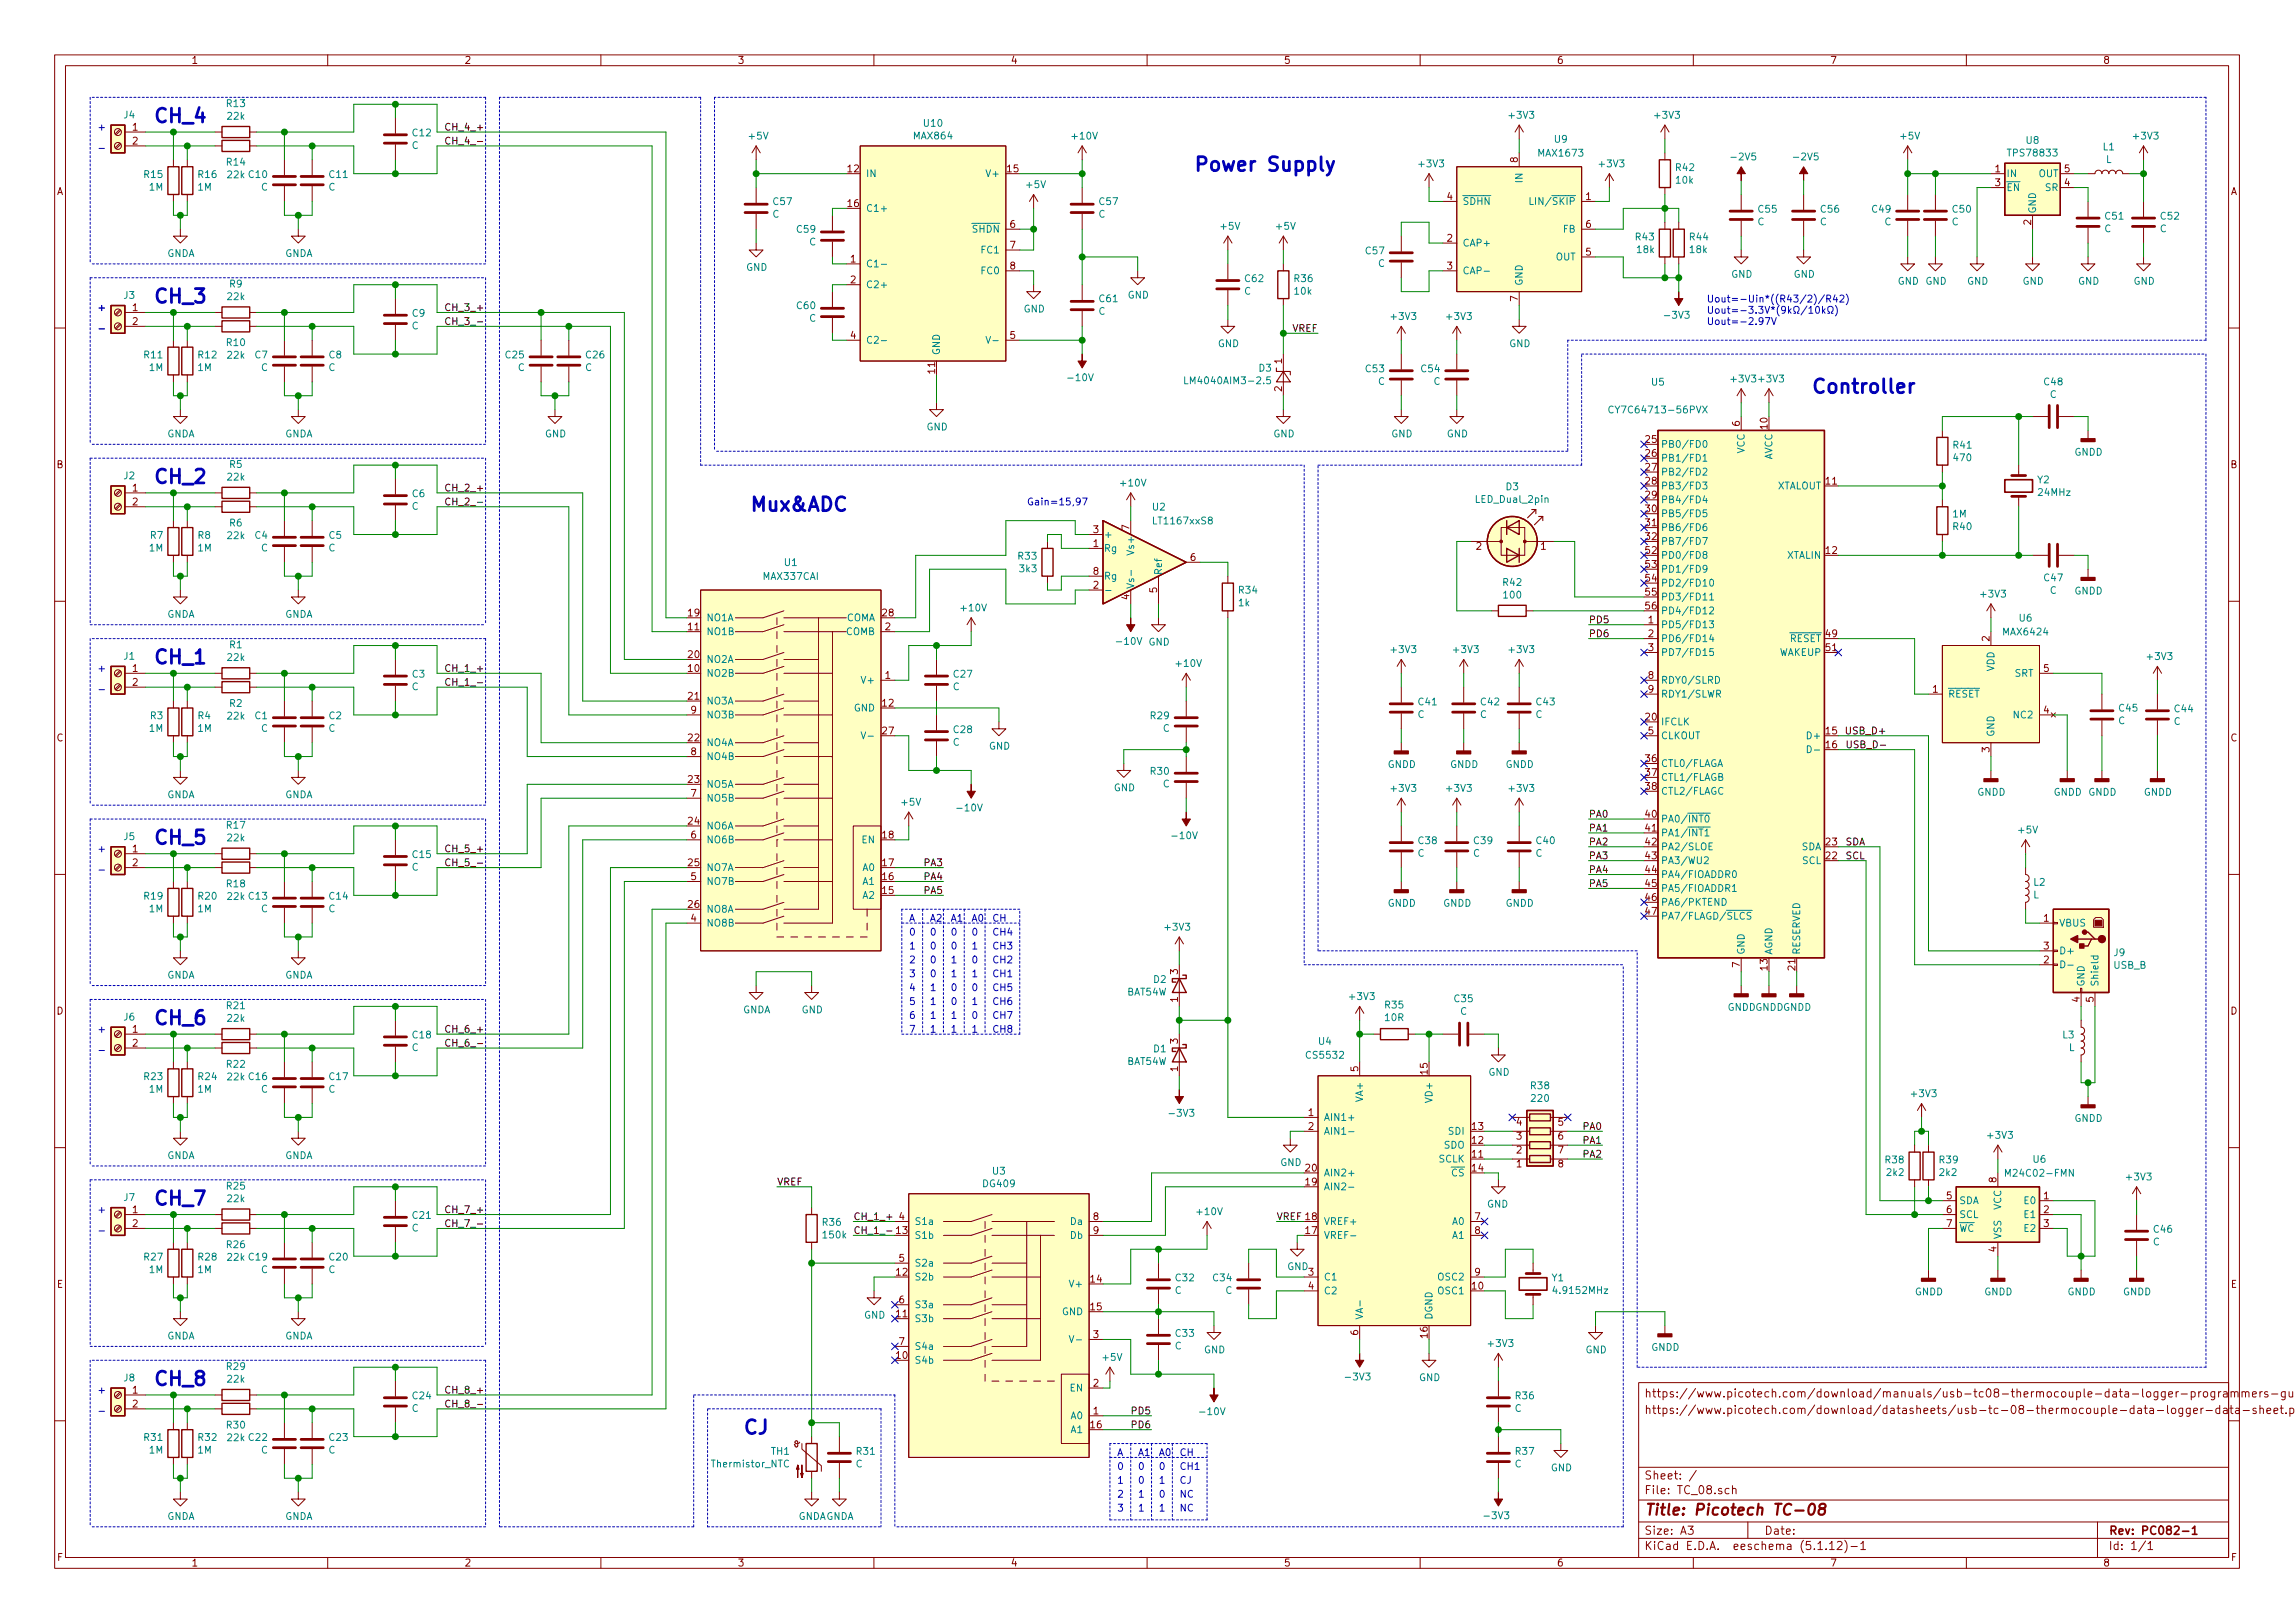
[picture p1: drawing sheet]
<svg xmlns="http://www.w3.org/2000/svg" width="420mm" height="297mm" viewBox="0 0 420 297" stroke-linecap="round" stroke-linejoin="round" font-family="sans-serif">
<defs><g id="words">
<g font-size="3.5" fill="#0000c2">
<text x="27.9" y="22.5">CH_4</text>
<text x="218.4" y="31.4">Power Supply</text>
<text x="27.9" y="55.5">CH_3</text>
<text x="331.5" y="72">Controller</text>
<text x="27.9" y="88.5">CH_2</text>
<text x="137.2" y="93.6">Mux&amp;ADC</text>
<text x="27.9" y="121.5">CH_1</text>
<text x="27.9" y="154.5">CH_5</text>
<text x="27.9" y="187.6">CH_6</text>
<text x="27.9" y="220.6">CH_7</text>
<text x="27.9" y="253.6">CH_8</text>
<text x="135.9" y="262.5">CJ</text>
</g>
<text font-size="2.8" fill="#840000" x="301" y="277.3">Title: Picotech TC-08</text>
<g font-size="2.1" fill="#840000">
<text x="301" y="255.8">https://www.picotech.com/download/manuals/usb-tc08-thermocouple-data-logger-programmers-guide.pdf</text>
<text x="301" y="258.8">https://www.picotech.com/download/datasheets/usb-tc-08-thermocouple-data-logger-data-sheet.pdf</text>
<text x="301" y="273.5">File: TC_08.sch</text>
<text x="301" y="270.8">Sheet: /</text>
<text x="301" y="280.9">Size: A3</text>
<text x="323" y="280.9">Date:</text>
<text x="386" y="280.9">Rev: PC082-1</text>
<text x="301" y="283.7">KiCad E.D.A. eeschema (5.1.12)-1</text>
<text x="386" y="283.7">Id: 1/1</text>
</g>
<g font-size="1.8" fill="#840000">
<text x="35" y="11.7">1</text>
<text x="85" y="11.7">2</text>
<text x="135" y="11.7">3</text>
<text x="185" y="11.7">4</text>
<text x="235" y="11.7">5</text>
<text x="285" y="11.7">6</text>
<text x="335" y="11.7">7</text>
<text x="385" y="11.7">8</text>
<text x="24.3" y="23.9">1</text>
<text x="24.3" y="26.5">2</text>
<text x="277.9" y="29.7" transform="rotate(-90 277.9 29.7)">8</text>
<text x="10.4" y="35.7">A</text>
<text x="155.2" y="31.5">12</text>
<text x="184.5" y="31.5">15</text>
<text x="365.3" y="31.5">1</text>
<text x="365.3" y="34.1">3</text>
<text x="378" y="34.1">4</text>
<text x="378" y="31.5">5</text>
<text x="408.4" y="35.7">A</text>
<text x="155.2" y="37.9">16</text>
<text x="184.9" y="41.7">6</text>
<text x="264.9" y="36.6">4</text>
<text x="290.3" y="36.6">1</text>
<text x="290.3" y="41.7">6</text>
<text x="371.9" y="41.2" transform="rotate(-90 371.9 41.2)">2</text>
<text x="184.9" y="45.5">7</text>
<text x="264.9" y="44.2">2</text>
<text x="290.3" y="46.8">5</text>
<text x="155.7" y="48">1</text>
<text x="155.7" y="51.9">2</text>
<text x="184.9" y="49.3">8</text>
<text x="264.9" y="49.3">3</text>
<text x="24.3" y="56.9">1</text>
<text x="24.3" y="59.5">2</text>
<text x="277.9" y="55.1" transform="rotate(-90 277.9 55.1)">7</text>
<text x="155.7" y="62">4</text>
<text x="184.9" y="62">5</text>
<text x="171.2" y="68.3" transform="rotate(-90 171.2 68.3)">11</text>
<text x="234.7" y="71.6" transform="rotate(-90 234.7 71.6)">2</text>
<text x="234.7" y="66.6" transform="rotate(-90 234.7 66.6)">1</text>
<text x="318.5" y="78" transform="rotate(-90 318.5 78)">6</text>
<text x="301.3" y="81.1">25</text>
<text x="301.3" y="83.6">26</text>
<text x="323.6" y="78.5" transform="rotate(-90 323.6 78.5)">10</text>
<text x="10.4" y="85.7">B</text>
<text x="24.3" y="90">1</text>
<text x="301.3" y="86.1">27</text>
<text x="301.3" y="88.7">28</text>
<text x="334.3" y="88.7">11</text>
<text x="408.4" y="85.7">B</text>
<text x="24.3" y="92.5">2</text>
<text x="301.3" y="91.2">29</text>
<text x="301.3" y="93.8">30</text>
<text x="200.2" y="100.1">1</text>
<text x="200.2" y="97.6">3</text>
<text x="206.8" y="97" transform="rotate(-90 206.8 97)">7</text>
<text x="270.3" y="100.6">2</text>
<text x="282.1" y="100.6">1</text>
<text x="301.3" y="96.3">31</text>
<text x="301.3" y="98.8">32</text>
<text x="301.3" y="101.4">52</text>
<text x="334.3" y="101.4">12</text>
<text x="200.2" y="107.7">2</text>
<text x="200.2" y="105.2">8</text>
<text x="218" y="102.7">6</text>
<text x="301.3" y="103.9">53</text>
<text x="301.3" y="106.5">54</text>
<text x="126" y="112.8">19</text>
<text x="161.6" y="112.8">28</text>
<text x="206.8" y="109.7" transform="rotate(-90 206.8 109.7)">4</text>
<text x="211.8" y="108.5" transform="rotate(-90 211.8 108.5)">5</text>
<text x="301.3" y="109">55</text>
<text x="301.3" y="111.5">56</text>
<text x="126" y="115.4">11</text>
<text x="162.1" y="115.4">2</text>
<text x="301.8" y="114.1">1</text>
<text x="301.8" y="116.6">2</text>
<text x="301.8" y="119.2">3</text>
<text x="334.3" y="116.6">49</text>
<text x="334.3" y="119.2">51</text>
<text x="364.2" y="117.4" transform="rotate(-90 364.2 117.4)">2</text>
<text x="24.3" y="123">1</text>
<text x="24.3" y="125.5">2</text>
<text x="126" y="123">10</text>
<text x="126" y="120.4">20</text>
<text x="162.1" y="124.2">1</text>
<text x="301.8" y="124.2">8</text>
<text x="374.2" y="123">5</text>
<text x="126" y="128.1">21</text>
<text x="126.5" y="130.6">9</text>
<text x="161.6" y="129.3">12</text>
<text x="301.3" y="131.9">20</text>
<text x="301.8" y="126.8">9</text>
<text x="353.8" y="126.8">1</text>
<text x="374.2" y="130.6">4</text>
<text x="10.4" y="135.7">C</text>
<text x="126" y="135.7">22</text>
<text x="161.6" y="134.4">27</text>
<text x="301.8" y="134.4">5</text>
<text x="334.3" y="134.4">15</text>
<text x="334.3" y="136.9">16</text>
<text x="364.2" y="137.7" transform="rotate(-90 364.2 137.7)">3</text>
<text x="408.4" y="135.7">C</text>
<text x="126" y="143.3">23</text>
<text x="126.5" y="138.2">8</text>
<text x="301.3" y="139.5">36</text>
<text x="301.3" y="142">37</text>
<text x="126.5" y="145.8">7</text>
<text x="301.3" y="144.6">38</text>
<text x="301.3" y="149.6">40</text>
<text x="24.3" y="156">1</text>
<text x="126" y="150.9">24</text>
<text x="126.5" y="153.5">6</text>
<text x="161.6" y="153.5">18</text>
<text x="301.3" y="152.2">41</text>
<text x="301.3" y="154.7">42</text>
<text x="334.3" y="154.7">23</text>
<text x="24.3" y="158.5">2</text>
<text x="126" y="158.5">25</text>
<text x="126.5" y="161.1">5</text>
<text x="161.6" y="161.1">16</text>
<text x="161.6" y="158.5">17</text>
<text x="301.3" y="157.3">43</text>
<text x="301.3" y="159.8">44</text>
<text x="334.3" y="157.3">22</text>
<text x="126" y="166.2">26</text>
<text x="161.6" y="163.6">15</text>
<text x="301.3" y="162.3">45</text>
<text x="301.3" y="164.9">46</text>
<text x="301.3" y="167.4">47</text>
<text x="126.5" y="168.7">4</text>
<text x="374.2" y="168.7">1</text>
<text x="374.2" y="173.8">3</text>
<text x="215.6" y="178.3" transform="rotate(-90 215.6 178.3)">3</text>
<text x="318.5" y="177" transform="rotate(-90 318.5 177)">7</text>
<text x="323.6" y="177.5" transform="rotate(-90 323.6 177.5)">13</text>
<text x="328.7" y="177.5" transform="rotate(-90 328.7 177.5)">21</text>
<text x="374.2" y="176.3">2</text>
<text x="10.4" y="185.7">D</text>
<text x="215.6" y="183.4" transform="rotate(-90 215.6 183.4)">1</text>
<text x="380.7" y="183.4" transform="rotate(-90 380.7 183.4)">4</text>
<text x="383.3" y="183.4" transform="rotate(-90 383.3 183.4)">5</text>
<text x="408.4" y="185.7">D</text>
<text x="24.3" y="189">1</text>
<text x="24.3" y="191.6">2</text>
<text x="215.6" y="191" transform="rotate(-90 215.6 191)">3</text>
<text x="215.6" y="196.1" transform="rotate(-90 215.6 196.1)">1</text>
<text x="248.7" y="196.1" transform="rotate(-90 248.7 196.1)">5</text>
<text x="261.4" y="196.6" transform="rotate(-90 261.4 196.6)">15</text>
<text x="239.5" y="204.3">1</text>
<text x="239.5" y="206.8">2</text>
<text x="269.5" y="209.3">12</text>
<text x="269.5" y="206.8">13</text>
<text x="277.6" y="208.6">3</text>
<text x="277.6" y="206">4</text>
<text x="285.3" y="206">5</text>
<text x="285.3" y="208.6">6</text>
<text x="239.1" y="214.4">20</text>
<text x="269.5" y="211.9">11</text>
<text x="269.5" y="214.4">14</text>
<text x="277.6" y="213.7">1</text>
<text x="277.6" y="211.1">2</text>
<text x="285.3" y="211.1">7</text>
<text x="285.3" y="213.7">8</text>
<text x="239.1" y="217">19</text>
<text x="356.4" y="219.5">5</text>
<text x="365.5" y="216.4" transform="rotate(-90 365.5 216.4)">8</text>
<text x="374.2" y="219.5">1</text>
<text x="24.3" y="222">1</text>
<text x="24.3" y="224.6">2</text>
<text x="164.1" y="225.8">13</text>
<text x="164.6" y="223.3">4</text>
<text x="200.2" y="223.3">8</text>
<text x="200.2" y="225.8">9</text>
<text x="239.1" y="225.8">17</text>
<text x="270" y="223.3">7</text>
<text x="270" y="225.8">8</text>
<text x="356.4" y="222">6</text>
<text x="356.4" y="224.6">7</text>
<text x="374.2" y="222">2</text>
<text x="374.2" y="224.6">3</text>
<text x="164.1" y="233.5">12</text>
<text x="164.6" y="230.9">5</text>
<text x="239.5" y="233.5">3</text>
<text x="270" y="233.5">9</text>
<text x="365.5" y="229.1" transform="rotate(-90 365.5 229.1)">4</text>
<text x="10.4" y="235.7">E</text>
<text x="164.6" y="238.5">6</text>
<text x="199.7" y="234.7">14</text>
<text x="199.7" y="239.8">15</text>
<text x="239.5" y="236">4</text>
<text x="269.5" y="236">10</text>
<text x="408.4" y="235.7">E</text>
<text x="164.1" y="241.1">11</text>
<text x="200.2" y="244.9">3</text>
<text x="248.7" y="244.4" transform="rotate(-90 248.7 244.4)">6</text>
<text x="261.4" y="244.8" transform="rotate(-90 261.4 244.8)">16</text>
<text x="164.1" y="248.7">10</text>
<text x="164.6" y="246.2">7</text>
<text x="24.3" y="255.1">1</text>
<text x="24.3" y="257.6">2</text>
<text x="200.2" y="253.8">2</text>
<text x="199.7" y="261.4">16</text>
<text x="200.2" y="258.9">1</text>
<text x="10.5" y="285.7">F</text>
<text x="35" y="286.7">1</text>
<text x="85" y="286.7">2</text>
<text x="135" y="286.7">3</text>
<text x="185" y="286.7">4</text>
<text x="235" y="286.7">5</text>
<text x="285" y="286.7">6</text>
<text x="335" y="286.7">7</text>
<text x="385" y="286.7">8</text>
<text x="408.5" y="285.7">F</text>
</g>
<g font-size="1.8" fill="#0000c2">
<text x="17.8" y="23.9">+</text>
<text x="17.8" y="56.9">+</text>
<text x="312.4" y="55.4">Uout=-Uin*((R43/2)/R42)</text>
<text x="312.4" y="57.4">Uout=-3.3V*(9k/10k)</text>
<text x="312.4" y="59.5">Uout=-2.97V</text>
<text x="188" y="92.5">Gain=15,97</text>
<text x="17.8" y="123">+</text>
<text x="17.8" y="156">+</text>
<text x="166.4" y="168.7">A</text>
<text x="166.4" y="171.2">0</text>
<text x="166.4" y="173.8">1</text>
<text x="170.2" y="171.2">0</text>
<text x="170.2" y="168.7">A2</text>
<text x="170.2" y="173.8">0</text>
<text x="174" y="168.7">A1</text>
<text x="174" y="173.8">0</text>
<text x="174" y="171.2">0</text>
<text x="177.8" y="173.8">1</text>
<text x="177.8" y="171.2">0</text>
<text x="177.8" y="168.7">A0</text>
<text x="181.6" y="168.7">CH</text>
<text x="181.6" y="171.2">CH4</text>
<text x="181.6" y="173.8">CH3</text>
<text x="166.4" y="176.3">2</text>
<text x="166.4" y="178.9">3</text>
<text x="170.2" y="176.3">0</text>
<text x="170.2" y="178.9">0</text>
<text x="174" y="176.3">1</text>
<text x="174" y="178.9">1</text>
<text x="177.8" y="178.9">1</text>
<text x="177.8" y="176.3">0</text>
<text x="181.6" y="176.3">CH2</text>
<text x="181.6" y="178.9">CH1</text>
<text x="166.4" y="181.4">4</text>
<text x="166.4" y="183.9">5</text>
<text x="170.2" y="183.9">1</text>
<text x="170.2" y="181.4">1</text>
<text x="174" y="183.9">0</text>
<text x="174" y="181.4">0</text>
<text x="177.8" y="183.9">1</text>
<text x="177.8" y="181.4">0</text>
<text x="181.6" y="181.4">CH5</text>
<text x="181.6" y="183.9">CH6</text>
<text x="17.8" y="189">+</text>
<text x="166.4" y="189">7</text>
<text x="166.4" y="186.5">6</text>
<text x="170.2" y="186.5">1</text>
<text x="170.2" y="189">1</text>
<text x="174" y="186.5">1</text>
<text x="174" y="189">1</text>
<text x="177.8" y="186.5">0</text>
<text x="177.8" y="189">1</text>
<text x="181.6" y="189">CH8</text>
<text x="181.6" y="186.5">CH7</text>
<text x="17.8" y="222">+</text>
<text x="17.8" y="255.1">+</text>
<text x="204.5" y="266.5">A</text>
<text x="204.5" y="269">0</text>
<text x="208.3" y="266.5">A1</text>
<text x="208.3" y="269">0</text>
<text x="212.1" y="266.5">A0</text>
<text x="212.1" y="269">0</text>
<text x="215.9" y="266.5">CH</text>
<text x="215.9" y="269">CH1</text>
<text x="204.5" y="271.6">1</text>
<text x="204.5" y="274.1">2</text>
<text x="208.3" y="271.6">0</text>
<text x="208.3" y="274.1">1</text>
<text x="212.1" y="271.6">1</text>
<text x="212.1" y="274.1">0</text>
<text x="215.9" y="271.6">CJ</text>
<text x="215.9" y="274.1">NC</text>
<text x="204.5" y="276.6">3</text>
<text x="208.3" y="276.6">1</text>
<text x="212.1" y="276.6">1</text>
<text x="215.9" y="276.6">NC</text>
</g>
<g font-size="1.8" fill="#008484">
<text x="22.7" y="21.7">J4</text>
<text x="41.6" y="19.6">R13</text>
<text x="41.7" y="21.9">22k</text>
<text x="169.2" y="23.2">U10</text>
<text x="276.4" y="21.7">+3V3</text>
<text x="303.1" y="21.7">+3V3</text>
<text x="75.4" y="27.3">C</text>
<text x="75.6" y="25">C12</text>
<text x="137.2" y="25.5">+5V</text>
<text x="167.4" y="25.5">MAX864</text>
<text x="196.4" y="25.5">+10V</text>
<text x="281.8" y="28.7">MAX1673</text>
<text x="284.6" y="26.1">U9</text>
<text x="317.3" y="29.3">-2V5</text>
<text x="328.7" y="29.3">-2V5</text>
<text x="348" y="25.5">+5V</text>
<text x="367.9" y="28.6">TPS78833</text>
<text x="371" y="26.3">U8</text>
<text x="385.1" y="27.5">L1</text>
<text x="385.5" y="29.8">L</text>
<text x="390.7" y="25.5">+3V3</text>
<text x="26.4" y="32.6">R15</text>
<text x="27.4" y="34.9">1M</text>
<text x="36.2" y="34.9">1M</text>
<text x="36.3" y="32.6">R16</text>
<text x="41.6" y="30.3">R14</text>
<text x="41.7" y="32.6">22k C10</text>
<text x="47.8" y="34.9">C</text>
<text x="60.1" y="34.9">C</text>
<text x="60.4" y="32.6">C11</text>
<text x="158.5" y="32.4">IN</text>
<text x="180.9" y="32.4">V+</text>
<text x="188" y="34.4">+5V</text>
<text x="259.9" y="30.6">+3V3</text>
<text x="278.8" y="33.3" transform="rotate(-90 278.8 33.3)">IN</text>
<text x="292.9" y="30.6">+3V3</text>
<text x="306.9" y="31.3">R42</text>
<text x="306.9" y="33.6">10k</text>
<text x="367.3" y="32.4">IN</text>
<text x="367.3" y="35">EN</text>
<text x="373.2" y="32.4">OUT</text>
<text x="374.5" y="35">SR</text>
<text x="141.4" y="39.8">C</text>
<text x="141.6" y="37.5">C57</text>
<text x="158.5" y="38.8">C1+</text>
<text x="201.1" y="39.8">C</text>
<text x="201.3" y="37.5">C57</text>
<text x="267.7" y="37.5">SDHN</text>
<text x="281.1" y="37.5">LIN/SKIP</text>
<text x="321.8" y="41.2">C</text>
<text x="322" y="38.9">C55</text>
<text x="333.2" y="41.2">C</text>
<text x="333.4" y="38.9">C56</text>
<text x="342.8" y="38.9">C49</text>
<text x="345" y="41.2">C</text>
<text x="357.3" y="41.2">C</text>
<text x="357.5" y="38.9">C50</text>
<text x="372.7" y="39.2" transform="rotate(-90 372.7 39.2)">GND</text>
<text x="385.5" y="40.2">C51</text>
<text x="395.6" y="40.2">C52</text>
<text x="30.6" y="47">GNDA</text>
<text x="52.1" y="47">GNDA</text>
<text x="145.9" y="42.6">C59</text>
<text x="148.2" y="44.9">C</text>
<text x="178.1" y="42.6">SHDN</text>
<text x="179.8" y="46.4">FC1</text>
<text x="223.6" y="42">+5V</text>
<text x="233.7" y="42">+5V</text>
<text x="250.1" y="46.5">C57</text>
<text x="267.7" y="45.1">CAP+</text>
<text x="284.8" y="47.7">OUT</text>
<text x="286.2" y="42.6">FB</text>
<text x="299.5" y="44">R43</text>
<text x="299.8" y="46.3">18k</text>
<text x="309.4" y="44">R44</text>
<text x="309.4" y="46.3">18k</text>
<text x="385.3" y="42.5">C</text>
<text x="395.4" y="42.5">C</text>
<text x="42.1" y="52.6">R9</text>
<text x="136.6" y="49.6">GND</text>
<text x="158.5" y="48.9">C1-</text>
<text x="158.5" y="52.7">C2+</text>
<text x="179.8" y="50.2">FC0</text>
<text x="227.8" y="53.9">C</text>
<text x="228" y="51.6">C62</text>
<text x="237" y="51.6">R36</text>
<text x="237.1" y="53.9">10k</text>
<text x="252.3" y="48.9">C</text>
<text x="267.7" y="50.2">CAP-</text>
<text x="278.8" y="52.4" transform="rotate(-90 278.8 52.4)">GND</text>
<text x="316.9" y="50.8">GND</text>
<text x="328.4" y="50.8">GND</text>
<text x="347.4" y="52.1">GND GND</text>
<text x="360.1" y="52.1">GND</text>
<text x="370.3" y="52.1">GND</text>
<text x="380.4" y="52.1">GND</text>
<text x="390.6" y="52.1">GND</text>
<text x="22.7" y="54.7">J3</text>
<text x="41.7" y="54.9">22k</text>
<text x="75.5" y="58">C9</text>
<text x="145.9" y="56.6">C60</text>
<text x="148.2" y="58.9">C</text>
<text x="187.4" y="57.2">GND</text>
<text x="201.1" y="57.6">C</text>
<text x="201.3" y="55.3">C61</text>
<text x="206.5" y="54.6">GND</text>
<text x="254.8" y="58.6">+3V3</text>
<text x="265" y="58.6">+3V3</text>
<text x="305.1" y="58.3">-3V3</text>
<text x="26.4" y="65.6">R11</text>
<text x="36.3" y="65.6">R12</text>
<text x="41.6" y="63.3">R10</text>
<text x="41.7" y="65.6">22k</text>
<text x="46.7" y="65.6">C7</text>
<text x="60.3" y="65.6">C8</text>
<text x="75.4" y="60.3">C</text>
<text x="92.6" y="65.6">C25</text>
<text x="107.3" y="65.6">C26</text>
<text x="158.5" y="62.9">C2-</text>
<text x="172.1" y="65.1" transform="rotate(-90 172.1 65.1)">GND</text>
<text x="223" y="63.5">GND</text>
<text x="276.3" y="63.5">GND</text>
<text x="27.4" y="67.9">1M</text>
<text x="36.2" y="67.9">1M</text>
<text x="47.8" y="67.9">C</text>
<text x="60.1" y="67.9">C</text>
<text x="94.8" y="67.9">C</text>
<text x="107.1" y="67.9">C</text>
<text x="195.9" y="69.8">-10V</text>
<text x="217.9" y="70.3">LM4040AIM3-2.5</text>
<text x="230.5" y="68">D3</text>
<text x="250.1" y="68.1">C53</text>
<text x="252.3" y="70.4">C</text>
<text x="260.2" y="68.1">C54</text>
<text x="262.5" y="70.4">C</text>
<text x="302.4" y="70.6">U5</text>
<text x="317.1" y="70">+3V3 +3V3</text>
<text x="374.3" y="70.5">C48</text>
<text x="295.7" y="75.7">CY7C64713-56PVX</text>
<text x="375.3" y="72.8">C</text>
<text x="30.6" y="80">GNDA</text>
<text x="52.1" y="80">GNDA</text>
<text x="99.8" y="80">GND</text>
<text x="169.6" y="78.8">GND</text>
<text x="233.1" y="80">GND</text>
<text x="254.7" y="80">GND</text>
<text x="264.9" y="80">GND</text>
<text x="304" y="82">PB0/FD0</text>
<text x="319.4" y="83" transform="rotate(-90 319.4 83)">VCC</text>
<text x="357.7" y="82.1">R41</text>
<text x="379.8" y="83.4">GNDD</text>
<text x="22.7" y="87.7">J2</text>
<text x="41.7" y="87.9">22k</text>
<text x="42.1" y="85.6">R5</text>
<text x="205.3" y="89">+10V</text>
<text x="275.7" y="89.7">D3</text>
<text x="304" y="84.5">PB1/FD1</text>
<text x="304" y="87">PB2/FD2</text>
<text x="304" y="89.6">PB3/FD3</text>
<text x="324.5" y="84.3" transform="rotate(-90 324.5 84.3)">AVCC</text>
<text x="325.1" y="89.6">XTALOUT</text>
<text x="357.8" y="84.4">470</text>
<text x="373" y="88.5">Y2</text>
<text x="75.4" y="93.3">C</text>
<text x="75.5" y="91">C6</text>
<text x="211" y="93.4">U2</text>
<text x="211.4" y="96">LT1167xxS8</text>
<text x="270.4" y="92">LED_Dual_2pin</text>
<text x="304" y="92.1">PB4/FD4</text>
<text x="304" y="94.7">PB5/FD5</text>
<text x="357.5" y="94.7">1M</text>
<text x="373.3" y="90.8">24MHz</text>
<text x="27.4" y="100.9">1M</text>
<text x="27.6" y="98.6">R7</text>
<text x="36.2" y="100.9">1M</text>
<text x="36.3" y="98.6">R8</text>
<text x="41.7" y="98.7">22k</text>
<text x="42.1" y="96.4">R6</text>
<text x="46.7" y="98.6">C4</text>
<text x="47.8" y="100.9">C</text>
<text x="60.1" y="100.9">C</text>
<text x="60.3" y="98.6">C5</text>
<text x="202.1" y="101">Rg</text>
<text x="202.1" y="98.5">+</text>
<text x="207.6" y="101.2" transform="rotate(-90 207.6 101.2)">Vs+</text>
<text x="304" y="97.2">PB6/FD6</text>
<text x="304" y="99.7">PB7/FD7</text>
<text x="357.6" y="97">R40</text>
<text x="139.8" y="106.1">MAX337CAI</text>
<text x="143.7" y="103.6">U1</text>
<text x="186.5" y="102.4">R33</text>
<text x="186.7" y="104.7">3k3</text>
<text x="202.1" y="106.1">Rg</text>
<text x="207.6" y="107.9" transform="rotate(-90 207.6 107.9)">Vs-</text>
<text x="212.7" y="105.3" transform="rotate(-90 212.7 105.3)">Ref</text>
<text x="275.2" y="107.2">R42</text>
<text x="304" y="102.3">PD0/FD8</text>
<text x="304" y="104.8">PD1/FD9</text>
<text x="304" y="107.4">PD2/FD10</text>
<text x="327.1" y="102.3">XTALIN</text>
<text x="374.3" y="106.4">C47</text>
<text x="30.6" y="113.1">GNDA</text>
<text x="52.1" y="113.1">GNDA</text>
<text x="129.3" y="113.7">NO1A</text>
<text x="154.9" y="113.7">COMA</text>
<text x="176.1" y="111.9">+10V</text>
<text x="226.8" y="111">1k</text>
<text x="226.8" y="108.6">R34</text>
<text x="275.4" y="109.5">100</text>
<text x="304" y="109.9">PD3/FD11</text>
<text x="304" y="112.4">PD4/FD12</text>
<text x="362.8" y="109.4">+3V3</text>
<text x="369.7" y="113.8">U6</text>
<text x="375.3" y="108.7">C</text>
<text x="379.8" y="108.8">GNDD</text>
<text x="42.1" y="118.7">R1</text>
<text x="129.3" y="116.2">NO1B</text>
<text x="154.9" y="116.2">COMB</text>
<text x="204.8" y="118">-10V</text>
<text x="210.3" y="118.1">GND</text>
<text x="254.8" y="119.5">+3V3</text>
<text x="266.3" y="119.5">+3V3</text>
<text x="276.4" y="119.5">+3V3</text>
<text x="304" y="115">PD5/FD13</text>
<text x="304" y="117.5">PD6/FD14</text>
<text x="327.6" y="117.5">RESET</text>
<text x="366.9" y="116.3">MAX6424</text>
<text x="22.7" y="120.7">J1</text>
<text x="41.7" y="121">22k</text>
<text x="75.5" y="124">C3</text>
<text x="129.3" y="123.9">NO2B</text>
<text x="129.3" y="121.3">NO2A</text>
<text x="158.1" y="125.1">V+</text>
<text x="174.7" y="124">C27</text>
<text x="215.5" y="122.1">+10V</text>
<text x="304" y="120.1">PD7/FD15</text>
<text x="304" y="125.1">RDY0/SLRD</text>
<text x="325.7" y="120.1">WAKEUP</text>
<text x="365.1" y="122.9" transform="rotate(-90 365.1 122.9)">VDD</text>
<text x="368.8" y="123.9">SRT</text>
<text x="393.3" y="120.8">+3V3</text>
<text x="27.6" y="131.6">R3</text>
<text x="36.3" y="131.6">R4</text>
<text x="41.7" y="131.7">22k</text>
<text x="42.1" y="129.4">R2</text>
<text x="46.7" y="131.6">C1</text>
<text x="60.3" y="131.6">C2</text>
<text x="75.4" y="126.3">C</text>
<text x="129.3" y="128.9">NO3A</text>
<text x="129.3" y="131.5">NO3B</text>
<text x="156.3" y="130.2">GND</text>
<text x="174.4" y="126.3">C</text>
<text x="210.7" y="131.6">R29</text>
<text x="259.5" y="131.4">C</text>
<text x="259.7" y="129.1">C41</text>
<text x="271" y="131.4">C</text>
<text x="271.2" y="129.1">C42</text>
<text x="281.1" y="131.4">C</text>
<text x="281.3" y="129.1">C43</text>
<text x="304" y="127.7">RDY1/SLWR</text>
<text x="356.6" y="127.7">RESET</text>
<text x="368.8" y="131.5">NC2</text>
<text x="388" y="130.2">C45</text>
<text x="398.2" y="130.4">C44</text>
<text x="27.4" y="133.9">1M</text>
<text x="36.2" y="133.9">1M</text>
<text x="47.8" y="133.9">C</text>
<text x="60.1" y="133.9">C</text>
<text x="129.3" y="136.6">NO4A</text>
<text x="174.4" y="136.5">C</text>
<text x="174.7" y="134.2">C28</text>
<text x="181.1" y="137.2">GND</text>
<text x="212.9" y="133.9">C</text>
<text x="304" y="132.8">IFCLK</text>
<text x="304" y="135.3">CLKOUT</text>
<text x="331.2" y="135.3">D+</text>
<text x="365.1" y="134.9" transform="rotate(-90 365.1 134.9)">GND</text>
<text x="387.8" y="132.5">C</text>
<text x="398" y="132.7">C</text>
<text x="129.3" y="139.1">NO4B</text>
<text x="210.7" y="141.8">R30</text>
<text x="254.1" y="140.5">GNDD</text>
<text x="265.5" y="140.5">GNDD</text>
<text x="275.6" y="140.5">GNDD</text>
<text x="304" y="140.4">CTL0/FLAGA</text>
<text x="304" y="142.9">CTL1/FLAGB</text>
<text x="30.6" y="146.1">GNDA</text>
<text x="52.1" y="146.1">GNDA</text>
<text x="129.3" y="144.2">NO5A</text>
<text x="129.3" y="146.7">NO5B</text>
<text x="165.2" y="147.5">+5V</text>
<text x="175.6" y="148.5">-10V</text>
<text x="203.9" y="144.8">GND</text>
<text x="212.9" y="144.1">C</text>
<text x="254.8" y="144.9">+3V3</text>
<text x="265" y="144.9">+3V3</text>
<text x="276.4" y="144.9">+3V3</text>
<text x="304" y="145.5">CTL2/FLAGC</text>
<text x="362" y="145.6">GNDD</text>
<text x="376" y="145.6">GNDD GNDD</text>
<text x="392.5" y="145.6">GNDD</text>
<text x="22.7" y="153.8">J5</text>
<text x="41.6" y="151.7">R17</text>
<text x="41.7" y="154">22k</text>
<text x="129.3" y="151.8">NO6A</text>
<text x="129.3" y="154.3">NO6B</text>
<text x="157.8" y="154.3">EN</text>
<text x="214.9" y="153.6">-10V</text>
<text x="259.7" y="154.5">C38</text>
<text x="269.9" y="154.5">C39</text>
<text x="281.3" y="154.5">C40</text>
<text x="304" y="150.5">PA0/INT0</text>
<text x="304" y="153.1">PA1/INT1</text>
<text x="304" y="155.6">PA2/SLOE</text>
<text x="329.8" y="155.6">SDA</text>
<text x="369.6" y="152.5">+5V</text>
<text x="75.4" y="159.3">C</text>
<text x="75.6" y="157">C15</text>
<text x="129.3" y="159.4">NO7A</text>
<text x="129.3" y="162">NO7B</text>
<text x="158" y="162">A1</text>
<text x="158" y="159.4">A0</text>
<text x="259.5" y="156.8">C</text>
<text x="269.7" y="156.8">C</text>
<text x="281.1" y="156.8">C</text>
<text x="304" y="158.2">PA3/WU2</text>
<text x="304" y="160.7">PA4/FIOADDR0</text>
<text x="330" y="158.2">SCL</text>
<text x="26.4" y="164.7">R19</text>
<text x="27.4" y="167">1M</text>
<text x="36.2" y="167">1M</text>
<text x="36.3" y="164.7">R20</text>
<text x="41.6" y="162.4">R18</text>
<text x="41.7" y="164.7">22k C13</text>
<text x="47.8" y="167">C</text>
<text x="60.1" y="167">C</text>
<text x="60.4" y="164.7">C14</text>
<text x="129.3" y="167">NO8A</text>
<text x="158" y="164.5">A2</text>
<text x="254.1" y="165.9">GNDD</text>
<text x="264.2" y="165.9">GNDD</text>
<text x="275.6" y="165.9">GNDD</text>
<text x="304" y="163.2">PA5/FIOADDR1</text>
<text x="304" y="165.8">PA6/PKTEND</text>
<text x="372.2" y="164.4">L</text>
<text x="372.4" y="162.1">L2</text>
<text x="129.3" y="169.6">NO8B</text>
<text x="213.4" y="170.3">+3V3</text>
<text x="304" y="168.3">PA7/FLAGD/SLCS</text>
<text x="376.9" y="169.6">VBUS</text>
<text x="30.6" y="179.1">GNDA</text>
<text x="52.1" y="179.1">GNDA</text>
<text x="211.2" y="179.9">D2</text>
<text x="319.4" y="174.8" transform="rotate(-90 319.4 174.8)">GND</text>
<text x="324.5" y="174.8" transform="rotate(-90 324.5 174.8)">AGND</text>
<text x="329.6" y="174.8" transform="rotate(-90 329.6 174.8)">RESERVED</text>
<text x="376.9" y="174.7">D+</text>
<text x="386.9" y="177.3">USB_B</text>
<text x="387" y="175">J9</text>
<text x="41.6" y="184.7">R21</text>
<text x="136" y="185.5">GNDA</text>
<text x="146.8" y="185.5">GND</text>
<text x="206.3" y="182.2">BAT54W</text>
<text x="247.2" y="183">+3V3</text>
<text x="253.6" y="184.6">R35</text>
<text x="266.3" y="183.4">C35</text>
<text x="267.3" y="185.7">C</text>
<text x="316.3" y="185">GNDDGNDDGNDD</text>
<text x="381.6" y="180.6" transform="rotate(-90 381.6 180.6)">GND</text>
<text x="384.2" y="180.6" transform="rotate(-90 384.2 180.6)">Shield</text>
<text x="22.7" y="186.8">J6</text>
<text x="41.7" y="187">22k</text>
<text x="75.6" y="190.1">C18</text>
<text x="241.5" y="191.2">U4</text>
<text x="253.6" y="186.9">10R</text>
<text x="377.7" y="190.1">L3</text>
<text x="26.4" y="197.7">R23</text>
<text x="36.3" y="197.7">R24</text>
<text x="41.6" y="195.4">R22</text>
<text x="41.7" y="197.7">22k C16</text>
<text x="60.4" y="197.7">C17</text>
<text x="75.4" y="192.4">C</text>
<text x="206.3" y="194.9">BAT54W</text>
<text x="211.2" y="192.6">D1</text>
<text x="239.4" y="193.8">CS5532</text>
<text x="272.5" y="196.9">GND</text>
<text x="378.8" y="192.4">L</text>
<text x="27.4" y="200">1M</text>
<text x="36.2" y="200">1M</text>
<text x="47.8" y="200">C</text>
<text x="60.1" y="200">C</text>
<text x="249.6" y="201.4" transform="rotate(-90 249.6 201.4)">VA+</text>
<text x="262.3" y="201.4" transform="rotate(-90 262.3 201.4)">VD+</text>
<text x="280.3" y="199.4">R38</text>
<text x="280.5" y="201.7">220</text>
<text x="350.1" y="200.8">+3V3</text>
<text x="214.4" y="204.4">-3V3</text>
<text x="242.3" y="205.1">AIN1+</text>
<text x="242.3" y="207.7">AIN1-</text>
<text x="265.3" y="207.7">SDI</text>
<text x="364.1" y="208.4">+3V3</text>
<text x="379.8" y="205.3">GNDD</text>
<text x="30.6" y="212.1">GNDA</text>
<text x="52.1" y="212.1">GNDA</text>
<text x="181.8" y="215">U3</text>
<text x="234.4" y="213.4">GND</text>
<text x="242.3" y="215.3">AIN2+</text>
<text x="263.4" y="212.8">SCLK</text>
<text x="264.4" y="210.2">SDO</text>
<text x="265.8" y="215.3">CS</text>
<text x="345.2" y="212.9">R38</text>
<text x="345.5" y="215.2">2k2</text>
<text x="355.1" y="212.9">R39</text>
<text x="355.2" y="215.2">2k2</text>
<text x="367.8" y="215.4">M24C02-FMN</text>
<text x="372.3" y="212.8">U6</text>
<text x="22.7" y="219.8">J7</text>
<text x="41.6" y="217.7">R25</text>
<text x="41.7" y="220">22k</text>
<text x="180.1" y="217.3">DG409</text>
<text x="242.3" y="217.8">AIN2-</text>
<text x="272.2" y="221">GND</text>
<text x="358.6" y="220.4">SDA</text>
<text x="366.4" y="221.4" transform="rotate(-90 366.4 221.4)">VCC</text>
<text x="370.7" y="220.4">E0</text>
<text x="389.5" y="216">+3V3</text>
<text x="75.4" y="225.4">C</text>
<text x="75.6" y="223.1">C21</text>
<text x="150.6" y="224.3">R36</text>
<text x="150.8" y="226.7">150k</text>
<text x="167.4" y="226.7">S1b</text>
<text x="167.4" y="224.2">S1a</text>
<text x="196" y="226.7">Db</text>
<text x="196.1" y="224.2">Da</text>
<text x="219.3" y="222.4">+10V</text>
<text x="242.3" y="226.7">VREF-</text>
<text x="242.3" y="224.2">VREF+</text>
<text x="266" y="224.2">A0</text>
<text x="266" y="226.7">A1</text>
<text x="358.6" y="222.9">SCL</text>
<text x="358.6" y="225.5">WC</text>
<text x="366.4" y="226.9" transform="rotate(-90 366.4 226.9)">VSS</text>
<text x="370.7" y="222.9">E1</text>
<text x="370.7" y="225.5">E2</text>
<text x="394.2" y="227.9">C</text>
<text x="394.4" y="225.6">C46</text>
<text x="26.4" y="230.7">R27</text>
<text x="27.4" y="233">1M</text>
<text x="36.2" y="233">1M</text>
<text x="36.3" y="230.7">R28</text>
<text x="41.6" y="228.4">R26</text>
<text x="41.7" y="230.7">22k C19</text>
<text x="47.8" y="233">C</text>
<text x="60.1" y="233">C</text>
<text x="60.4" y="230.7">C20</text>
<text x="167.4" y="231.8">S2a</text>
<text x="235.7" y="232.4">GND</text>
<text x="167.4" y="234.4">S2b</text>
<text x="167.4" y="239.4">S3a</text>
<text x="196.2" y="235.6">V+</text>
<text x="215.1" y="236.8">C</text>
<text x="215.3" y="234.5">C32</text>
<text x="222.1" y="234.5">C34</text>
<text x="224.4" y="236.8">C</text>
<text x="242.3" y="234.4">C1</text>
<text x="242.3" y="236.9">C2</text>
<text x="263.4" y="236.9">OSC1</text>
<text x="263.4" y="234.4">OSC2</text>
<text x="284.1" y="234.5">Y1</text>
<text x="284.8" y="236.8">4.9152MHz</text>
<text x="350.6" y="237.1">GNDD</text>
<text x="363.3" y="237.1">GNDD</text>
<text x="378.5" y="237.1">GNDD</text>
<text x="388.7" y="237.1">GNDD</text>
<text x="30.6" y="245.1">GNDA</text>
<text x="52.1" y="245.1">GNDA</text>
<text x="158.2" y="241.3">GND</text>
<text x="167.4" y="242">S3b</text>
<text x="194.4" y="240.7">GND</text>
<text x="215.3" y="244.7">C33</text>
<text x="249.6" y="241.6" transform="rotate(-90 249.6 241.6)">VA-</text>
<text x="262.3" y="241.6" transform="rotate(-90 262.3 241.6)">DGND</text>
<text x="41.6" y="250.7">R29</text>
<text x="167.4" y="249.6">S4b</text>
<text x="167.4" y="247.1">S4a</text>
<text x="202" y="249.1">+5V</text>
<text x="215.1" y="247">C</text>
<text x="220.4" y="247.7">GND</text>
<text x="272.6" y="246.5">+3V3</text>
<text x="290.3" y="247.7">GND</text>
<text x="302.3" y="247.2">GNDD</text>
<text x="22.7" y="252.8">J8</text>
<text x="41.7" y="253">22k</text>
<text x="75.6" y="256.1">C24</text>
<text x="195.9" y="254.7">EN</text>
<text x="246.7" y="252.6">-3V3</text>
<text x="259.8" y="252.8">GND</text>
<text x="277.5" y="256.1">R36</text>
<text x="26.4" y="263.7">R31</text>
<text x="36.3" y="263.7">R32</text>
<text x="41.6" y="261.5">R30</text>
<text x="41.7" y="263.8">22k C22</text>
<text x="60.4" y="263.7">C23</text>
<text x="75.4" y="258.4">C</text>
<text x="196.1" y="259.8">A0</text>
<text x="196.1" y="262.3">A1</text>
<text x="220" y="259">-10V</text>
<text x="277.3" y="258.4">C</text>
<text x="27.4" y="266">1M</text>
<text x="36.2" y="266">1M</text>
<text x="47.8" y="266">C</text>
<text x="60.1" y="266">C</text>
<text x="130.4" y="268.6">Thermistor_NTC</text>
<text x="141.2" y="266.3">TH1</text>
<text x="156.7" y="268.6">C</text>
<text x="156.9" y="266.3">R31</text>
<text x="277.3" y="268.6">C</text>
<text x="277.5" y="266.3">R37</text>
<text x="283.9" y="269.3">GND</text>
<text x="30.6" y="278.2">GNDA</text>
<text x="52.1" y="278.2">GNDA</text>
<text x="146.1" y="278.2">GNDAGNDA</text>
<text x="272.1" y="278">-3V3</text>
</g>
<g font-size="1.8">
<text x="81.3" y="23.9">CH_4_+</text>
<text x="81.3" y="26.5">CH_4_-</text>
<text x="81.3" y="59.5">CH_3_-</text>
<text x="81.3" y="56.9">CH_3_+</text>
<text x="236.6" y="60.7">VREF</text>
<text x="81.3" y="90">CH_2_+</text>
<text x="81.3" y="92.5">CH_2_-</text>
<text x="290.8" y="116.6">PD6</text>
<text x="290.8" y="114.1">PD5</text>
<text x="81.3" y="123">CH_1_+</text>
<text x="81.3" y="125.5">CH_1_-</text>
<text x="337.8" y="136.9">USB_D-</text>
<text x="338.4" y="134.4">USB_D+</text>
<text x="290.8" y="149.6">PA0</text>
<text x="81.3" y="156">CH_5_+</text>
<text x="290.8" y="154.7">PA2</text>
<text x="290.8" y="152.2">PA1</text>
<text x="337.8" y="154.7">SDA</text>
<text x="81.3" y="158.5">CH_5_-</text>
<text x="169.3" y="158.5">PA3</text>
<text x="169.3" y="161.1">PA4</text>
<text x="290.8" y="157.3">PA3</text>
<text x="290.8" y="159.8">PA4</text>
<text x="337.8" y="157.3">SCL</text>
<text x="169.3" y="163.6">PA5</text>
<text x="290.8" y="162.3">PA5</text>
<text x="81.3" y="191.6">CH_6_-</text>
<text x="81.3" y="189">CH_6_+</text>
<text x="289.9" y="209.3">PA1</text>
<text x="289.9" y="206.8">PA0</text>
<text x="289.9" y="211.9">PA2</text>
<text x="142.2" y="217">VREF</text>
<text x="81.3" y="224.6">CH_7_-</text>
<text x="81.3" y="222">CH_7_+</text>
<text x="156.2" y="223.3">CH_1_+</text>
<text x="156.2" y="225.8">CH_1_-</text>
<text x="233.7" y="223.3">VREF 18</text>
<text x="81.3" y="257.6">CH_8_-</text>
<text x="81.3" y="255.1">CH_8_+</text>
<text x="207.4" y="261.4">PD6</text>
<text x="207.4" y="258.9">PD5</text>
</g>
</g></defs>
<g fill="none" stroke="#840000" stroke-width=".18">
<path d="M10 10h400v277h-400zM12 12h396v273.1h-396zM60 10v2M110 10v2M160 10v2M210 10v2M260 10v2M310 10v2M360 10v2M21.9 26.2l-.8 .8M21.9 23.7l-.8 .8M22.1 26.4l-.8 .8"/>
<path d="M22.1 23.8l-.8 .9M22.9 26.7h3.8M22.9 24.2h3.8M31.7 29.2v1.3M31.7 35.6v1.3M34.3 29.2v1.3M34.3 35.6v1.3M39.4 26.7h1.2M39.4 24.2h1.2M45.7 26.7h1.3M45.7 24.2h1.3M52.1 29.2v2.8"/>
<path d="M52.1 34.1v2.8M57.1 29.2v2.8M57.1 34.1v2.8M72.4 21.6v2.8M72.4 26.5v2.7M138.4 26.7l-.7 1.3M138.4 26.7v2.5M138.4 34.3v2.8M138.4 39.2v2.7M138.4 26.7l.8 1.3M152.4 39.4v2.8M157.5 26.7h26.6v39.4h-26.6z"/>
<path d="M189.2 35.6l-.7 1.3M189.2 35.6v2.5M189.2 35.6l.8 1.3M198.1 26.7l-.7 1.3M198.1 26.7v2.5M198.1 34.3v2.8M198.1 39.2v2.7M198.1 26.7l.8 1.3M261.6 31.8l-.7 1.3M261.6 31.8v2.5M261.6 31.8l.8 1.3M264.2 36.9h2.5"/>
<path d="M266.7 30.5h22.9v22.9h-22.9zM278.1 22.9v2.5M278.1 28v2.5M278.1 22.9l-.7 1.3M278.1 22.9l.8 1.3M289.6 36.9h2.5M294.6 31.8l-.7 1.3M294.6 31.8v2.5M294.6 31.8l.8 1.3M304.8 22.9v2.5M304.8 28v1.2M304.8 34.3v1.3"/>
<path d="M304.8 22.9l-.8 1.3M304.8 22.9l.8 1.3M318.8 35.6v2.8M330.2 35.6v2.8M349.2 26.7l-.7 1.3M349.2 26.7v2.5M349.2 35.6v2.8M349.2 26.7l.8 1.3M354.3 35.6v2.8M364.5 31.8h2.5M364.5 34.3h2.5M372.1 39.4v2.5"/>
<path d="M377.2 31.8h2.5M377.2 34.3h2.5M382.3 31.8h1.2a.63 .63 0 0 1 .7-.6 .63 .63 0 0 1 .6 .6 .63 .63 0 0 1 .6-.6 .63 .63 0 0 1 .7 .6 .63 .63 0 0 1 .6-.6 .63 .63 0 0 1 .6 .6 .63 .63 0 0 1 .7-.6 .63 .63 0 0 1 .6 .6h1.3M382.3 36.9v2.8M392.4 26.7l-.7 1.3M392.4 26.7v2.5M392.4 36.9v2.8M392.4 26.7l.8 1.3M21.9 59.2l-.8 .9M21.9 56.7l-.8 .8M22.1 59.4l-.8 .8M22.1 56.9l-.8 .8"/>
<path d="M22.9 59.7h3.8M22.9 57.2h3.8M33 41.9v1.3h1.3l-1.3 1.3-1.3-1.3h1.3M39.4 59.7h1.2M39.4 57.2h1.2M45.7 59.7h1.3M45.7 57.2h1.3M54.6 41.9v1.3h1.3l-1.3 1.3-1.3-1.3h1.3M72.4 54.6v2.8M72.4 59.5v2.8M138.4 44.5v1.3h1.3l-1.3 1.2-1.2-1.2h1.2M152.4 44.2v2.8"/>
<path d="M152.4 53.4v2.8M152.4 58.2v2.8M154.9 48.3h2.6M154.9 52.1h2.6M184.1 49.6h2.6M184.1 41.9h2.6M184.1 45.8h2.6M189.2 52.1v1.3h1.3l-1.3 1.2-1.2-1.2h1.2M198.1 52.1v2.8M198.1 56.9v2.8M208.3 49.6v1.2h1.2l-1.2 1.3-1.3-1.3h1.3M224.8 58.5v1.2h1.3l-1.3 1.3-1.3-1.3h1.3"/>
<path d="M224.8 43.2v2.6M224.8 48.3v2.8M224.8 53.1v2.8M224.8 43.2l-.8 1.3M224.8 43.2l.8 1.3M234.9 43.2v2.6M234.9 48.3v1.3M234.9 54.6v1.3M234.9 43.2l-.7 1.3M234.9 43.2l.8 1.3M256.5 43.2v2.8M256.5 48v2.8"/>
<path d="M256.5 59.7v2.6M256.5 59.7l-.7 1.3M256.5 59.7l.8 1.3M264.2 44.5h2.5M264.2 49.6h2.5M266.7 59.7v2.6M266.7 59.7l-.8 1.3M266.7 59.7l.8 1.3M278.1 58.5v1.2h1.3l-1.3 1.3-1.2-1.3h1.2M278.1 53.4v2.5M289.6 47h2.5M289.6 41.9h2.5"/>
<path d="M304.8 40.7v1.2M304.8 47v1.3M307.3 40.7v1.2M307.3 47v1.3M318.8 45.8v1.2h1.2l-1.2 1.3-1.3-1.3h1.3M318.8 40.4v2.8M330.2 45.8v1.2h1.3l-1.3 1.3-1.3-1.3h1.3M330.2 40.4v2.8M349.2 47v1.3h1.3l-1.3 1.3-1.2-1.3h1.2M349.2 40.4v2.8M354.3 47v1.3h1.3l-1.3 1.3-1.2-1.3h1.2M354.3 40.4v2.8"/>
<path d="M361.9 47v1.3h1.3l-1.3 1.3-1.2-1.3h1.2M372.1 47v1.3h1.3l-1.3 1.3-1.3-1.3h1.3M382.3 47v1.3h1.2l-1.2 1.3-1.3-1.3h1.3M382.3 41.7v2.8M392.4 47v1.3h1.3l-1.3 1.3-1.2-1.3h1.2M392.4 41.7v2.8M10 60h2M31.7 62.3v1.2M31.7 68.6v1.3M33 75v1.2h1.3l-1.3 1.3-1.3-1.3h1.3M34.3 62.3v1.2M34.3 68.6v1.3"/>
<path d="M52.1 62.3v2.8M52.1 67.1v2.8M54.6 75v1.2h1.3l-1.3 1.3-1.3-1.3h1.3M57.1 62.3v2.8M57.1 67.1v2.8M99.1 62.3v2.8M99.1 67.1v2.8M101.6 75v1.2h1.3l-1.3 1.3-1.3-1.3h1.3M104.1 62.3v2.8M104.1 67.1v2.8M154.9 62.3h2.6M171.4 73.7v1.3h1.3l-1.3 1.2-1.2-1.2h1.2"/>
<path d="M184.1 62.3h2.6M234.9 75v1.2h1.3l-1.3 1.3-1.2-1.3h1.2M234.9 64.8v7.6M256.5 75v1.2h1.3l-1.3 1.3-1.2-1.3h1.2M256.5 64.8v2.8M256.5 69.6v2.8M266.7 75v1.2h1.3l-1.3 1.3-1.3-1.3h1.3M266.7 64.8v2.8M266.7 69.6v2.8M318.8 71.2v2.5M318.8 76.2v2.6M318.8 71.2l-.8 1.2"/>
<path d="M318.8 71.2l.7 1.2M323.8 71.2v2.5M323.8 71.2l-.7 1.2M323.8 71.2l.8 1.2M355.6 78.8v1.2M372.1 76.2h2.8M376.9 76.2h2.8M382.3 78.8v1.5M408 60h2M21.9 92.2l-.8 .9M21.9 89.7l-.8 .8M22.1 92.4l-.8 .9"/>
<path d="M22.1 89.9l-.8 .8M22.9 90.2h3.8M22.9 92.7h3.8M31.7 95.3v1.3M34.3 95.3v1.3M39.4 90.2h1.2M39.4 92.7h1.2M45.7 90.2h1.3M45.7 92.7h1.3M52.1 95.3v2.8M57.1 95.3v2.8M72.4 87.7v2.8"/>
<path d="M72.4 92.5v2.8M191.8 99.1v1.3M199.4 97.8h2.5M207 90.2l-.8 1.3M207 90.2v2.5M207 95.3v2.5M207 90.2l.8 1.3M269.2 99.1h5.6M274.8 96.6h4.3v5h-4.3zM280.7 99.1h3.8M355.6 85.1v1.3M355.6 91.5v1.2"/>
<path d="M355.6 97.8v1.3M369.6 85.1v1.9M369.6 90.8v1.9M10 110h2M31.7 101.6v1.3M33 108v1.3h1.3l-1.3 1.2-1.3-1.2h1.3M34.3 101.6v1.3M52.1 100.1v2.8M54.6 108v1.3h1.3l-1.3 1.2-1.3-1.2h1.3M57.1 100.1v2.8M128.3 108h33v66h-33zM142.2 113.1v1.2"/>
<path d="M142.2 115.6v1.3M142.2 118.1v1.3M143.5 114.3l-3.8 1.3h-5.1M143.5 115.6h11.4M143.5 111.8l-3.8 1.3h-5.1M143.5 113.1h11.4M143.5 119.4l-3.8 1.3h-5.1M149.9 113.1v53.3h-6.4M152.4 115.6v53.3h-8.9M161.3 115.6h2.5M177.8 113.1l-.8 1.2M177.8 113.1v2.5"/>
<path d="M177.8 113.1l.8 1.2M191.8 105.4v1.3M199.4 100.4h2.5M199.4 108h2.5M199.4 105.4h2.5M207 108v2.5M212.1 113.1v1.2h1.3l-1.3 1.3-1.3-1.3h1.3M212.1 105.4v5.1M217.2 102.9h2.5M224.8 105.4v1.3M224.8 111.8v1.3M273 111.8h1.3"/>
<path d="M279.4 111.8h1.3M301 114.3h2.5M301 116.9h2.5M301 119.4h2.5M355.6 118.1h17.8v17.8h-17.8zM364.5 110.5v2.6M364.5 115.6v2.5M364.5 110.5l-.8 1.3M364.5 110.5l.8 1.3M372.1 101.6h2.8M376.9 101.6h2.8M382.3 104.2v1.5"/>
<path d="M408 110h2M21.9 125.3l-.8 .8M21.9 122.7l-.8 .9M22.1 125.4l-.8 .9M22.1 122.9l-.8 .8M22.9 123.2h3.8M22.9 125.8h3.8M31.7 128.3v1.3M31.7 134.7v1.2M34.3 128.3v1.3M34.3 134.7v1.2M39.4 123.2h1.2"/>
<path d="M39.4 125.8h1.2M45.7 123.2h1.3M45.7 125.8h1.3M52.1 128.3v2.8M52.1 133.1v2.8M57.1 128.3v2.8M57.1 133.1v2.8M72.4 120.7v2.8M72.4 125.5v2.8M125.7 138.5h2.6M125.7 130.8h2.6M142.2 120.7v1.3"/>
<path d="M142.2 123.2v1.3M142.2 125.8v1.2M142.2 128.3v1.3M142.2 130.8v1.3M142.2 133.4v1.3M142.2 135.9v1.3M142.2 138.5v1.2M143.5 137.2l-3.8 1.3h-5.1M143.5 138.5h8.9M143.5 134.7l-3.8 1.2h-5.1M143.5 135.9h6.4M143.5 129.6l-3.8 1.2h-5.1"/>
<path d="M143.5 130.8h8.9M143.5 127l-3.8 1.3h-5.1M143.5 128.3h6.4M143.5 122l-3.8 1.2h-5.1M143.5 123.2h8.9M143.5 120.7h6.4M161.3 124.5h2.5M171.4 120.7v2.8M171.4 125.5v2.8M171.4 130.8v2.8M171.4 135.7v2.8M182.9 132.1v1.3h1.2l-1.2 1.3-1.3-1.3h1.3"/>
<path d="M205.7 139.7v1.3h1.3l-1.3 1.3-1.2-1.3h1.2M217.2 123.2l-.8 1.3M217.2 123.2v2.6M217.2 128.3v2.8M217.2 133.1v2.8M217.2 138.5v2.8M217.2 123.2l.7 1.3M256.5 120.7v2.5M256.5 125.8v2.8M256.5 130.6v2.8M256.5 135.9v1.6M256.5 120.7l-.7 1.3"/>
<path d="M256.5 120.7l.8 1.3M268 120.7v2.5M268 125.8v2.8M268 130.6v2.8M268 135.9v1.6M268 120.7l-.8 1.3M268 120.7l.7 1.3M278.1 120.7v2.5M278.1 125.8v2.8M278.1 130.6v2.8M278.1 135.9v1.6M278.1 120.7l-.7 1.3"/>
<path d="M278.1 120.7l.8 1.3M301 134.7h2.5M301 124.5h2.5M301 127h2.5M353.1 127h2.5M364.5 135.9v2.6M373.4 130.8h2.5M373.4 123.2h2.5M375.5 130.5l.8 .7M376.3 130.5l-.8 .7M384.8 127v2.8M384.8 131.9v2.8"/>
<path d="M395 122v2.5M395 127v2.8M395 131.9v2.8M395 122l-.8 1.2M395 122l.7 1.2M21.9 158.3l-.8 .8M21.9 155.7l-.8 .9M22.1 158.5l-.8 .8M22.1 155.9l-.8 .9M22.9 158.8h3.8M22.9 156.2h3.8M33 141v1.3h1.3l-1.3 1.2-1.3-1.2h1.3"/>
<path d="M39.4 158.8h1.2M39.4 156.2h1.2M45.7 158.8h1.3M45.7 156.2h1.3M54.6 141v1.3h1.3l-1.3 1.2-1.3-1.2h1.3M72.4 153.7v2.8M72.4 158.5v2.8M125.7 153.7h2.6M125.7 146.1h2.6M142.2 153.7h.1M142.2 141v1.3M142.2 143.5v1.3"/>
<path d="M142.2 146.1v1.3M142.2 148.6v1.3M142.2 151.2v1.2M142.2 153.7v1.3M142.2 156.2v1.3M142.2 158.8v1.3M143.5 157.5l-3.8 1.3h-5.1M143.5 158.8h6.4M143.5 152.4l-3.8 1.3h-5.1M143.5 153.7h8.9M143.5 149.9l-3.8 1.3h-5.1M143.5 151.2h6.4"/>
<path d="M143.5 144.8l-3.8 1.3h-5.1M143.5 146.1h8.9M143.5 142.3l-3.8 1.2h-5.1M143.5 143.5h6.4M156.2 151.2h5.1v15.2h-5.1zM166.4 148.6l-.8 1.3M166.4 148.6v2.6M166.4 148.6l.7 1.3M217.2 143.3v2.8M256.5 146.1v2.5M256.5 151.2v2.8M256.5 156v2.8"/>
<path d="M256.5 146.1l-.7 1.3M256.5 146.1l.8 1.3M266.7 146.1l-.8 1.3M266.7 146.1v2.5M266.7 151.2v2.8M266.7 156v2.8M266.7 146.1l.8 1.3M278.1 146.1v2.5M278.1 151.2v2.8M278.1 156v2.8M278.1 146.1l-.7 1.3M278.1 146.1l.8 1.3"/>
<path d="M364.5 141v1.5M370.8 158.8v1.3a.63 .63 0 0 1 .7 .6 .63 .63 0 0 1-.7 .6 .63 .63 0 0 1 .7 .7 .63 .63 0 0 1-.7 .6 .63 .63 0 0 1 .7 .6 .63 .63 0 0 1-.7 .7 .63 .63 0 0 1 .7 .6 .63 .63 0 0 1-.7 .6v1.3M370.8 153.7v2.5M370.8 153.7l-.7 1.3M370.8 153.7l.8 1.3M378.5 141v1.5M384.8 141v1.5M395 141v1.5M10 160h2M31.7 161.3v1.3M31.7 167.7v1.2M33 174v1.3h1.3l-1.3 1.3-1.3-1.3h1.3"/>
<path d="M34.3 161.3v1.3M34.3 167.7v1.2M52.1 161.3v2.8M52.1 166.2v2.7M54.6 174v1.3h1.3l-1.3 1.3-1.3-1.3h1.3M57.1 161.3v2.8M57.1 166.2v2.7M125.7 168.9h2.6M125.7 161.3h2.6M142.2 171.5h1.3M142.2 161.3v1.3M142.2 163.9v1.2"/>
<path d="M142.2 166.4v1.3M142.2 168.9v1.3M143.5 167.7l-3.8 1.2h-5.1M143.5 165.1l-3.8 1.3h-5.1M143.5 160.1l-3.8 1.2h-5.1M143.5 161.3h8.9M144.8 171.5h1.2M147.3 171.5h1.3M149.9 171.5h1.2M152.4 171.5h1.3M154.9 171.5h1.3M157.5 171.5h1.2"/>
<path d="M158.7 166.4v1.3M158.7 168.9v1.3M215.9 171.5v2.5M215.9 176.6v7.6M215.9 171.5l.8 1.3M215.9 171.5l-.8 1.3M256.5 161.3v1.6M266.7 161.3v1.6M278.1 161.3v1.6M318.8 175.3v2.5M373.4 168.9h2.5M373.4 176.6h2.5"/>
<path d="M373.4 174h2.5M375.9 176.4h.8v.3h-.8zM375.9 173.9h.8v.3h-.8zM375.9 168.8h.8v.3h-.8zM383.7 167.9h1l.4 .4v1.4h-1.8v-1.4zM408 160h2M21.9 191.3l-.8 .8M21.9 188.8l-.8 .8M22.1 191.5l-.8 .8M22.1 188.9l-.8 .9M22.9 189.3h3.8M22.9 191.8h3.8"/>
<path d="M31.7 194.3v1.3M34.3 194.3v1.3M39.4 189.3h1.2M39.4 191.8h1.2M45.7 189.3h1.3M45.7 191.8h1.3M52.1 194.3v2.8M52.1 199.2v2.8M57.1 194.3v2.8M57.1 199.2v2.8M72.4 186.7v2.8M72.4 191.6v2.7"/>
<path d="M138.4 180.4v1.2h1.3l-1.3 1.3-1.2-1.3h1.2M148.6 180.4v1.2h1.3l-1.3 1.3-1.3-1.3h1.3M215.9 189.3v7.6M241.3 196.9h27.9v45.7h-27.9zM248.9 184.2l-.7 1.3M248.9 184.2v2.5M248.9 194.3v2.6M248.9 184.2l.8 1.3M251.5 189.3h1.2M257.8 189.3h1.3M264.2 189.3h2.8M269 189.3h2.8"/>
<path d="M274.3 191.8v1.3h1.3l-1.3 1.2-1.3-1.2h1.3M318.8 180.4v1.5M323.8 180.4v1.5M328.9 180.4v1.5M380.9 180.9h.2v.7h-.2zM381 186.7v1.3a.63 .63 0 0 1 .6 .6 .63 .63 0 0 1-.6 .7 .63 .63 0 0 1 .6 .6 .63 .63 0 0 1-.6 .6 .63 .63 0 0 1 .6 .7 .63 .63 0 0 1-.6 .6 .63 .63 0 0 1 .6 .6 .63 .63 0 0 1-.6 .7v1.2M381 181.6v2.6M383.5 181.6v2.6M10 210h2M31.7 200.7v1.3M33 207v1.3h1.3l-1.3 1.3-1.3-1.3h1.3M34.3 200.7v1.3"/>
<path d="M54.6 207v1.3h1.3l-1.3 1.3-1.3-1.3h1.3M72.4 219.7v2.8M166.4 218.5h33v48.2h-33zM236.2 208.3v1.3h1.3l-1.3 1.3-1.3-1.3h1.3M238.8 207h2.5M238.8 204.5h2.5M274.3 215.9v1.3h-1.3l1.3 1.3 1.3-1.3h-1.3M276.9 212.1h3.1M276.9 209.6h3.1M276.9 207h3.1M276.9 204.5h3.1M283.8 212.1h3.2"/>
<path d="M283.8 209.6h3.2M283.8 207h3.2M283.8 204.5h3.2M350.5 209.6v1.3M350.5 215.9v1.3M351.8 202l-.8 1.2M351.8 202v2.5M351.8 202l.8 1.2M353.1 209.6v1.3M353.1 215.9v1.3M355.6 219.7h2.5M365.8 209.6v2.5"/>
<path d="M365.8 214.7v2.5M365.8 209.6l-.8 1.3M365.8 209.6l.7 1.3M373.4 219.7h2.5M382.3 200.7v1.5M391.2 217.2v2.5M391.2 217.2l-.8 1.3M391.2 217.2l.7 1.3M408 210h2M21.9 224.3l-.8 .9M21.9 221.8l-.8 .8M22.1 224.5l-.8 .8"/>
<path d="M22.1 222l-.8 .8M22.9 222.3h3.8M22.9 224.8h3.8M31.7 227.4v1.2M31.7 233.7v1.3M34.3 227.4v1.2M34.3 233.7v1.3M39.4 222.3h1.2M39.4 224.8h1.2M45.7 222.3h1.3M45.7 224.8h1.3M52.1 227.4v2.8"/>
<path d="M52.1 232.2v2.8M57.1 227.4v2.8M57.1 232.2v2.8M72.4 224.6v2.8M148.6 221v1.3M148.6 227.4v1.2M160 236.3v1.2h1.3l-1.3 1.3-1.3-1.3h1.3M163.8 223.6h2.6M163.8 238.8h2.6M163.8 231.2h2.6M180.3 223.6v1.2M180.3 226.1v1.3"/>
<path d="M180.3 228.6v1.3M180.3 231.2v1.2M180.3 233.7v1.3M180.3 236.3v1.2M180.3 238.8v1.3M181.6 224.8l-3.8 1.3h-5.1M181.6 226.1h11.4M181.6 222.3l-3.8 1.3h-5.1M181.6 223.6h11.4M181.6 237.5l-3.8 1.3h-5.1M181.6 238.8h6.4M181.6 232.4l-3.8 1.3h-5.1"/>
<path d="M181.6 233.7h8.9M181.6 229.9l-3.8 1.3h-5.1M181.6 231.2h6.4M188 223.6v22.8zM190.5 226.1v22.9zM199.4 226.1h2.5M199.4 223.6h2.5M212.1 231.2v2.8M212.1 236v2.8M221 223.6l-.8 1.2M221 223.6v2.5M221 223.6l.7 1.2"/>
<path d="M228.6 231.2v2.8M228.6 236v2.8M237.5 227.4v1.2h1.3l-1.3 1.3-1.3-1.3h1.3M238.8 233.7h2.5M238.8 236.3h2.5M269.2 226.1h2.6M269.2 223.6h2.6M269.2 233.7h2.6M280.7 231.2v1.9M280.7 236.9v1.9M353.1 232.4v1.6M355.6 222.3h2.5"/>
<path d="M355.6 224.8h2.5M365.8 227.4v2.5M365.8 232.4v1.6M373.4 222.3h2.5M373.4 224.8h2.5M381 232.4v1.6M391.2 222.3v2.8M391.2 227.1v2.8M391.2 232.4v1.6M21.9 257.3l-.8 .9M21.9 254.8l-.8 .8M22.1 257.5l-.8 .9"/>
<path d="M22.1 255l-.8 .8M22.9 257.8h3.8M22.9 255.3h3.8M33 240.1v1.2h1.3l-1.3 1.3-1.3-1.3h1.3M39.4 257.8h1.2M39.4 255.3h1.2M45.7 257.8h1.3M45.7 255.3h1.3M54.6 240.1v1.2h1.3l-1.3 1.3-1.3-1.3h1.3M72.4 252.8v2.8M72.4 257.6v2.8M163.8 246.4h2.6"/>
<path d="M180.3 241.3v1.3M180.3 243.9v1.2M180.3 246.4v1.3M180.3 249v1.2M180.3 251.5v1.3M181.6 252.8h1.3M181.6 247.7l-3.8 1.3h-5.1M181.6 249h8.9M181.6 245.1l-3.8 1.3h-5.1M181.6 246.4h6.4M181.6 240.1l-3.8 1.2h-5.1M181.6 241.3h8.9"/>
<path d="M184.1 252.8h1.3M186.7 252.8h1.3M189.2 252.8h1.3M191.8 252.8h1.2M194.3 251.5h5.1v12.7h-5.1zM199.4 259.1h2.5M199.4 254h2.5M199.4 245.1h2.5M203.2 250.2l-.8 1.3M203.2 250.2v2.6M203.2 250.2l.8 1.3M212.1 241.3v2.8"/>
<path d="M212.1 246.2v2.8M222.2 242.6v1.3h1.3l-1.3 1.2-1.2-1.2h1.2M248.9 242.6v2.5M261.6 247.7v1.3h1.3l-1.3 1.2-1.3-1.2h1.3M274.3 247.7v2.5M274.3 252.8v2.8M274.3 257.6v2.8M274.3 247.7l-.7 1.3M274.3 247.7l.8 1.3M292.1 242.6v1.3h1.3l-1.3 1.2-1.3-1.2h1.3M300 253h108v32.1h-108zM304.8 242.6v1.5"/>
<path d="M393.6 257.8h.6l.1 .9M394.3 258.1l-.5 .1-.3 .2 .1 .2 .2 .1 .5-.1M395 258.2h1.1M396.8 257.2v1.3l.2 .2M397.6 257.8l.2-.1 .4 .1v.8l-.2 .1-.4-.1zM399.3 255.1h1.2M399.6 257.7l-.1 1.4-.2 .1-.3-.1M399.6 257.8l-.4-.1-.3 .3 .1 .6 .2 .1 .4-.1M401 257.7v1.2l-.3 .3-.4-.1M401 257.8l-.5-.1-.2 .3 .1 .6h.6M401.2 254.8l.4-.1 .3 .3-.1 .6-.2 .1-.4-.1M401.2 254.7v1.5"/>
<path d="M401.6 258.2l.7-.1-.1-.3-.4-.1-.2 .2 .1 .7h.5M402.5 254.7v1M402.9 254.7l-.3 .1-.1 .2M402.9 257.7v1M403.4 257.7l-.5 .3M403.5 254.8l.2-.1 .4 .1 .1 .6-.2 .2-.3 .1-.2-.1zM403.9 258.2h1.1M405.5 254.7v1.2l-.3 .3-.4-.1M405.5 254.8l-.5-.1-.3 .3 .2 .6h.6M406.2 254.7v1M406.4 257.8l-.4-.1-.3 .3v.6l.3 .1 .4-.1M406.4 257.2v1.5"/>
<path d="M406.6 254.7l-.4 .3M407.1 257.8h.6v.9M407.1 254.8h.6v.9M407.7 258.1l-.5 .1-.2 .2 .1 .2 .1 .1 .5-.1M407.7 255.1h-.5l-.2 .2 .1 .3 .1 .1 .5-.1M408.2 257.7h.6M408.5 257.2v1.3l.3 .2M408.5 254.8l.2-.1 .3 .1 .1 .9M408.5 254.7v1M409.1 254.9a.34 .34 0 0 1 .3-.2 .34 .34 0 0 1 .3 .2v.8M409.3 257.8h.6l.1 .9M410 258.1l-.6 .1a.29 .29 0 0 0-.2 .2 .29 .29 0 0 0 .2 .3l.6-.1"/>
<path d="M410.5 254.8a.37 .37 0 0 1 .6 .1v.8M410.5 254.7v1M410.7 258.2h1.1M411.1 254.9l.2-.2 .4 .1v.9M412.4 255.2l.7-.1-.1-.3-.4-.1-.2 .2v.7h.6M413 257.8a.37 .37 0 0 0-.6 .1l.1 .3 .5 .1 .1 .1-.2 .3-.5-.1M413.7 257.8l.2-.1 .4 .1 .1 .9M413.7 254.7v1M413.7 257.2v1.5M414.2 254.7l-.3 .1-.2 .2M415 258.2l.7-.1v-.3l-.5-.1-.2 .2 .1 .7h.6M415.2 254.8a.37 .37 0 0 0-.6 .1l.1 .2 .5 .2v.1l-.2 .3-.4-.1"/>
<path d="M415.9 255.1h1.1M416.3 258.2l.7-.1-.1-.3-.4-.1-.2 .2 .1 .7h.5M417.4 257.7h.6M417.7 257.2v1.3l.3 .2M418.4 254.7l-.1 1.3-.2 .2-.4-.1M418.4 254.8l-.4-.1-.3 .3v.6l.3 .1 .4-.1M418.5 258.6v.1M419.1 254.7v.8a.39 .39 0 0 0 .6 .1M419.2 257.8l.5-.1 .2 .3-.1 .6h-.6M419.2 257.7v1.5M419.7 254.7v1M10 260h2"/>
<path d="M31.7 260.4v1.3M31.7 266.7v1.3M33 273.1v1.3h1.3l-1.3 1.2-1.3-1.2h1.3M34.3 260.4v1.3M34.3 266.7v1.3M52.1 260.4v2.8M52.1 265.2v2.8M54.6 273.1v1.3h1.3l-1.3 1.2-1.3-1.2h1.3M57.1 260.4v2.8M57.1 265.2v2.8M146.4 263.9l-.2 .2-.4 .1-.2-.1v-.3l.3-.1 .1 .2v.8l-.1 .1-.3-.1v-.2l-.2-.2M146.8 264.2v1l3.6 3.1v1"/>
<path d="M148.6 273.1v1.3h1.3l-1.3 1.2-1.3-1.2h1.3M148.6 262.9v1.3M148.6 269.3v1.2M153.7 273.1v1.3h1.2l-1.2 1.2-1.3-1.2h1.3M153.7 262.9v2.8M153.7 267.8v2.7M274.3 262.9v2.8M274.3 267.8v2.7M285.7 264.2v1.3h1.3l-1.3 1.2-1.2-1.2h1.2M300 278.5h108M300 274.5h108M300 268.5h108"/>
<path d="M309 279.3h1l-.5 .6 .4 .1v.7l-.2 .1-.7-.1M310.5 269.1l-1.2 2M316.5 272.5l-.4-.1-.3 .3 .1 .6 .2 .1 .4-.1M317.2 272.5a.37 .37 0 0 1 .6 .1v.8M317.2 271.9v1.5M320 278.5v3M384 278.5v6.6M408 260h2M60 285.1v1.9M110 285.1v1.9M160 285.1v1.9M210 285.1v1.9"/>
<path d="M260 285.1v1.9M300 281.5h108M310 285.1v1.9M334.3 283.5v.1M334.9 282.5l.5-.4v1.5M334.9 283.6h.9M336.4 282.3l.6-.2 .2 .4-.9 1.1h.9M337.7 281.9a1.79 1.79 0 0 1 0 2.3M338.9 283h1.1M340.7 282.5l.4-.4v1.5M340.7 283.6h.8M360 285.1v1.9"/>
<path d="M392.8 282l-1.3 2M393.2 282.5l.5-.4v1.5M393.2 283.6h.9"/>
<circle cx="21.6" cy="24.2" r=".63"/>
<circle cx="21.6" cy="26.7" r=".63"/>
<circle cx="21.6" cy="57.2" r=".63"/>
<circle cx="21.6" cy="59.7" r=".63"/>
<circle cx="21.6" cy="92.7" r=".63"/>
<circle cx="21.6" cy="90.2" r=".63"/>
<circle cx="21.6" cy="123.2" r=".63"/>
<circle cx="21.6" cy="125.8" r=".63"/>
<circle cx="21.6" cy="158.8" r=".63"/>
<circle cx="21.6" cy="156.2" r=".63"/>
<circle cx="21.6" cy="189.3" r=".63"/>
<circle cx="21.6" cy="191.8" r=".63"/>
<circle cx="21.6" cy="224.8" r=".63"/>
<circle cx="21.6" cy="222.3" r=".63"/>
<circle cx="21.6" cy="257.8" r=".63"/>
<circle cx="21.6" cy="255.3" r=".63"/>
</g>
<path d="M367 87.8h5.1v2.3h-5.1zM278.1 233.8h5.1v2.3h-5.1zM401.4 279.7l.4-.4v1.5M399.6 280.2h1.1M401.4 280.8h.8" fill="none" stroke="#840000" stroke-width=".3"/>
<path d="M328.7 276.5h1.5M331.4 275.4a.45 .45 0 0 1 .5-.2 .45 .45 0 0 1 .3 .4 1.15 1.15 0 0 1-.8 1.6l-.1-.1a1.5 1.5 0 0 1 .1-1.7zM333.4 276.1l-.3-.4 .1-.3 .3-.2 .6 .1 .1 .4a.69 .69 0 0 1-.8 .4 .7 .7 0 0 0-.4 .9 .65 .65 0 0 0 .9 .1 .65 .65 0 0 0 .1-.9l-.2-.1" fill="none" stroke="#840000" stroke-width=".41"/>
<g fill="none" stroke="#840000" stroke-width=".51">
<path d="M50 33.8h4.1M50 32.3h4.1M55.1 33.8h4.1M55.1 32.3h4.1M70.4 26.2h4M70.4 24.7h4M136.4 37.4h4.1M136.4 38.9h4.1M196.1 37.4h4.1M196.1 38.9h4.1M316.7 38.6h4.1M328.2 38.6h4"/>
<path d="M347.2 38.6h4.1M352.3 38.6h4.1M380.2 39.9h4.1M390.4 39.9h4.1M70.4 59.2h4M70.4 57.7h4M150.4 42.5h4M150.4 44h4M150.4 56.4h4M150.4 57.9h4M196.1 55.2h4.1M196.1 56.7h4.1"/>
<path d="M222.8 52.9h4M222.8 51.3h4M254.5 47.8h4.1M254.5 46.3h4.1M316.7 40.2h4.1M328.2 40.2h4M347.2 40.2h4.1M352.3 40.2h4.1M380.2 41.4h4.1M390.4 41.4h4.1M50 66.8h4.1M50 65.3h4.1"/>
<path d="M55.1 66.8h4.1M55.1 65.3h4.1M97 66.8h4.1M97 65.3h4.1M102.1 66.8h4.1M102.1 65.3h4.1M254.5 69.4h4.1M254.5 67.9h4.1M264.7 69.4h4M264.7 67.9h4M375.2 74.2v4.1M376.7 74.2v4.1"/>
<path d="M50 99.9h4.1M50 98.3h4.1M55.1 99.9h4.1M55.1 98.3h4.1M70.4 92.2h4M70.4 90.7h4M368.3 87h2.5M368.3 90.8h2.5M375.2 99.6v4.1M376.7 99.6v4.1M50 132.9h4.1M50 131.4h4.1"/>
<path d="M55.1 132.9h4.1M55.1 131.4h4.1M70.4 125.3h4M70.4 123.7h4M169.4 125.3h4.1M169.4 123.7h4.1M169.4 135.4h4.1M169.4 133.9h4.1M215.1 132.9h4.1M215.1 131.4h4.1M254.5 130.3h4.1M254.5 128.8h4.1"/>
<path d="M265.9 130.3h4.1M265.9 128.8h4.1M276.1 130.3h4.1M276.1 128.8h4.1M382.8 131.6h4M382.8 130.1h4M392.9 131.6h4.1M392.9 130.1h4.1M70.4 158.3h4M70.4 156.8h4M215.1 143h4.1M215.1 141.5h4.1"/>
<path d="M254.5 155.7h4.1M254.5 154.2h4.1M264.7 155.7h4M264.7 154.2h4M276.1 155.7h4.1M276.1 154.2h4.1M50 165.9h4.1M50 164.4h4.1M55.1 165.9h4.1M55.1 164.4h4.1M50 198.9h4.1M50 197.4h4.1"/>
<path d="M55.1 198.9h4.1M55.1 197.4h4.1M70.4 191.3h4M70.4 189.8h4M267.2 187.2v4.1M268.7 187.2v4.1M50 231.9h4.1M50 230.4h4.1M55.1 231.9h4.1M55.1 230.4h4.1M70.4 224.3h4M70.4 222.8h4"/>
<path d="M210.1 235.7h4M210.1 234.2h4M226.6 235.7h4M226.6 234.2h4M279.4 233.1h2.5M279.4 236.9h2.5M389.1 226.9h4.1M389.1 225.3h4.1M70.4 257.3h4M70.4 255.8h4M210.1 245.9h4M210.1 244.4h4"/>
<path d="M272.3 257.3h4.1M272.3 255.8h4.1M50 265h4.1M50 263.4h4.1M55.1 265h4.1M55.1 263.4h4.1M151.6 267.5h4.1M151.6 266h4.1M272.3 267.5h4.1M272.3 266h4.1"/>
</g>
<g fill="none" stroke="#840000" stroke-width=".25">
<path d="M20.3 22.9h2.6v5.1h-2.6zM30.7 30.5h2.1v5.1h-2.1zM33.3 30.5h2v5.1h-2zM40.6 25.7h5.1v2h-5.1zM40.6 23.2h5.1v2h-5.1zM303.8 29.2h2v5.1h-2zM367 29.9h10.2v9.5h-10.2zM20.3 55.9h2.6v5.1h-2.6zM40.6 58.7h5.1v2h-5.1zM40.6 56.2h5.1v2h-5.1zM233.9 49.6h2.1v5h-2.1zM303.8 41.9h2v5.1h-2z"/>
<path d="M306.3 41.9h2.1v5.1h-2.1zM30.7 63.5h2.1v5.1h-2.1zM33.3 63.5h2v5.1h-2zM303.5 78.8h30.5v96.5h-30.5zM20.3 88.9h2.6v5.1h-2.6zM30.7 96.6h2.1v5h-2.1zM33.3 96.6h2v5h-2zM40.6 89.2h5.1v2h-5.1zM40.6 91.7h5.1v2.1h-5.1zM201.9 95.3l15.3 7.6-15.3 7.6zM275.8 96.6l2.3-1.3v2.5zM275.8 95.3v2.5"/>
<path d="M354.6 80h2v5.1h-2zM354.6 92.7h2v5.1h-2zM190.8 100.4h2v5h-2zM223.8 106.7h2v5.1h-2zM274.3 110.8h5.1v2h-5.1zM275.8 100.4l2.3 1.2-2.3 1.3zM278.1 100.4v2.5M20.3 122h2.6v5h-2.6zM30.7 129.6h2.1v5.1h-2.1zM33.3 129.6h2v5.1h-2zM40.6 122.2h5.1v2h-5.1zM40.6 124.8h5.1v2h-5.1z"/>
<path d="M20.3 155h2.6v5.1h-2.6zM40.6 157.8h5.1v2h-5.1zM40.6 155.2h5.1v2.1h-5.1zM30.7 162.6h2.1v5.1h-2.1zM33.3 162.6h2v5.1h-2zM215.9 179.1l1.3 2.5h-2.6zM216.5 178.5h.7v.6h-2.6v.6h.7M375.9 166.4h10.2v15.2h-10.2zM380.4 171.9h2.5M381.6 170.6h.7l1.2 1.3h.7M383.5 171.9h-.6l-.6 1.2h-1.3M20.3 188h2.6v5.1h-2.6z"/>
<path d="M30.7 195.6h2.1v5.1h-2.1zM33.3 195.6h2v5.1h-2zM40.6 188.3h5.1v2h-5.1zM40.6 190.8h5.1v2h-5.1zM215.9 191.8l1.3 2.5h-2.6zM216.5 191.2h.7v.6h-2.6v.6h.7M252.7 188.3h5.1v2h-5.1zM279.5 203.2h4.9v10.2h-4.9zM280 211.5h3.8v1.3h-3.8zM280 209h3.8v1.2h-3.8zM280 206.4h3.8v1.3h-3.8zM280 203.9h3.8v1.2h-3.8z"/>
<path d="M349.5 210.9h2v5h-2zM352 210.9h2.1v5h-2.1zM358.1 217.2h15.3v10.2h-15.3zM20.3 221h2.6v5.1h-2.6zM30.7 228.6h2.1v5.1h-2.1zM33.3 228.6h2v5.1h-2zM40.6 223.8h5.1v2h-5.1zM40.6 221.3h5.1v2h-5.1zM147.6 222.3h2v5.1h-2zM20.3 254h2.6v5.1h-2.6zM40.6 256.8h5.1v2.1h-5.1zM40.6 254.3h5.1v2h-5.1z"/>
<path d="M30.7 261.7h2.1v5h-2.1zM33.3 261.7h2v5h-2zM147.6 264.2h2v5.1h-2z"/>
<circle cx="276.9" cy="99.1" r="4.6"/>
</g>
<g fill="#840000" stroke="#840000" stroke-width=".25">
<path d="M379.7 234h2.6v.5h-2.6z"/>
<path d="M364.5 234h2.5v.5h-2.5z"/>
<path d="M351.8 234h2.5v.5h-2.5z"/>
<path d="M381 202.2h2.5v.5h-2.5z"/>
<path d="M380.7 172.8h.8v.7h-.8z"/>
<path d="M379.1 171.9l1.3-.7v1.3z"/>
<path d="M393.7 142.5h2.5v.5h-2.5z"/>
<path d="M363.2 142.5h2.6v.5h-2.6z"/>
<path d="M383.5 142.5h2.6v.5h-2.6z"/>
<path d="M377.2 142.5h2.5v.5h-2.5z"/>
<path d="M389.9 234h2.5v.5h-2.5z"/>
<path d="M381 80.3h2.5v.5h-2.5z"/>
<path d="M381 105.7h2.5v.5h-2.5z"/>
<path d="M327.7 181.9h2.5v.5h-2.5z"/>
<path d="M317.5 181.9h2.5v.5h-2.5z"/>
<path d="M276.9 137.5h2.5v.5h-2.5z"/>
<path d="M265.4 162.9h2.6v.5h-2.6z"/>
<path d="M255.3 162.9h2.5v.5h-2.5z"/>
<path d="M276.9 162.9h2.5v.5h-2.5z"/>
<path d="M255.3 137.5h2.5v.5h-2.5z"/>
<path d="M266.7 137.5h2.5v.5h-2.5z"/>
<path d="M303.5 244.1h2.6v.5h-2.6z"/>
<path d="M322.6 181.9h2.5v.5h-2.5z"/>
<circle cx="384.8" cy="171.9" r=".63"/>
<circle cx="381.6" cy="170.6" r=".38"/>
</g>
<g fill="#ffffc2" stroke="#ffffc2" stroke-width=".18">
<path d="M358.1 217.2h15.3v10.2h-15.3z"/>
<path d="M375.9 166.4h10.2v15.2h-10.2z"/>
<path d="M303.5 78.8h30.5v96.5h-30.5z"/>
<path d="M128.3 108h33v66h-33z"/>
<path d="M355.6 118.1h17.8v17.8h-17.8z"/>
<path d="M166.4 218.5h33v48.2h-33z"/>
<path d="M20.3 221h2.6v5.1h-2.6z"/>
<path d="M20.3 254h2.6v5.1h-2.6z"/>
<path d="M367 29.9h10.2v9.5h-10.2z"/>
<path d="M20.3 88.9h2.6v5.1h-2.6z"/>
<path d="M20.3 122h2.6v5h-2.6z"/>
<path d="M266.7 30.5h22.9v22.9h-22.9z"/>
<path d="M201.9 95.3l15.3 7.6-15.3 7.6z"/>
<path d="M157.5 26.7h26.6v39.4h-26.6z"/>
<path d="M20.3 188h2.6v5.1h-2.6z"/>
<path d="M20.3 22.9h2.6v5.1h-2.6z"/>
<path d="M279.5 203.2h4.9v10.2h-4.9z"/>
<path d="M20.3 155h2.6v5.1h-2.6z"/>
<path d="M241.3 196.9h27.9v45.7h-27.9z"/>
<path d="M20.3 55.9h2.6v5.1h-2.6z"/>
<circle cx="276.9" cy="99.1" r="4.6"/>
</g>
<g fill="none" stroke="#008484" stroke-width=".18">
<path d="M280.1 36.2v1.2h.6M161.3 48.4h1M271.7 49.6h1M161.3 62.3h1M180.5 61.6l.4 1.2 .5-1.2M181.8 62.3h1M216.9 69v1.2h.6M232.6 69h-.6l-.1 .6 .2-.1 .5 .1v.5l-.2 .1-.5-.1M295.3 74.4a.6 .6 0 0 0-.8 .4 .6 .6 0 0 0 .6 .8l.2-.2M311.7 74.3l.8 1.3M312.5 74.3l-.8 1.3M221.5 95.2l-.2-.1v-.3l.4-.2 .2 .3v.2l-.6 .1-.1 .2 .1 .4 .2 .1 .3-.1 .1-.1v-.3l-.2-.2"/>
<path d="M282.9 91.2l.2-.1 .2 .1 .1 .8M311.7 88.2h.8l-.4 .5 .3 .1v.6l-.1 .1-.6-.1M311.7 98.4h.9l-.6 1.3M311.8 83.5l.3-.4v1.3M311.8 85.8l.5-.1 .2 .3-.8 1h.8M311.8 84.4h.7M311.9 80.7l.2-.1a.69 .69 0 0 1 .4 .6 .69 .69 0 0 1-.4 .7l-.3-.3v-.2zM312.1 90.7l-.3 .9h.8M312.4 95.8l-.4 .1a.87 .87 0 0 0 0 1.2l.4-.1v-.5l-.4-.2-.2 .3M312.4 91.2v.8M312.4 93.3h-.6v.6l.2-.1 .4 .1v.5l-.1 .2-.5-.2M202.4 108.1h1"/>
<path d="M207.1 104.4v.9M312 101.5l-.2-.1v-.3l.2-.2 .4 .1v.4l-.5 .1-.1 .2v.3l.2 .2 .4-.1 .1-.1-.1-.4-.1-.1M312.5 104l-.2 .3-.4-.1-.1-.2v-.4l.5-.1 .2 .2-.1 .7-.1 .3h-.4M312.9 113.6h.8l-.4 .5 .4 .1v.6l-.2 .1-.6-.1M313 108.9l.4-.4v1.3M313 111.2l.5-.1 .2 .3v.2l-.8 .8h.8M313 109.8h.7M313.1 106.1l.2-.1a.67 .67 0 0 1 .4 .6 .67 .67 0 0 1-.4 .7l-.3-.5zM313.3 116.1l-.3 .9h.8M313.6 116.6v.8M313.7 118.7h-.6l-.1 .6 .2-.1 .5 .1v.5l-.2 .2-.5-.2M157.7 133.9l.4 1.3 .4-1.3"/>
<path d="M158.9 134.7h1M314.1 123.8a.64 .64 0 0 1 .7 .6 .64 .64 0 0 1-.7 .7zM314.3 127l.6-.1v-.4l-.6-.2v1.3M314.6 127l.4 .6M330.9 136.5a.64 .64 0 0 1 .7 .6 .64 .64 0 0 1-.7 .7zM332.2 137.3h.9M311.9 148.8h1.2M311.9 151.4h1.2M312 156.9l.5-.1 .3 .4-.1 .2-.7 .7h.8M312.1 152.1l.4-.4v1.3M312.1 153h.8M312.3 149.3l.1-.1a.67 .67 0 0 1 .5 .6 .67 .67 0 0 1-.5 .7l-.3-.5z"/>
<path d="M312.9 154.9h.4M313.5 154.3h-.6v1.2h.6M314.5 140.3l.4-1.3 .4 1.3M314.7 142.2l.5-.1 .1-.4-.6-.1v1.2h.5l.2-.2v-.2l-.3-.2M315.4 144.2a.6 .6 0 0 0-.8 .4 .6 .6 0 0 0 .6 .8l.2-.2M317.3 159.5l.2-.2a.69 .69 0 0 1 .4 .7 .69 .69 0 0 1-.4 .6l-.3-.2v-.3zM315.3 164.4a.64 .64 0 0 1 .7 .7 .64 .64 0 0 1-.7 .6zM317.2 162.2l.3-.3v1.3M317.2 163.2h.7M318.3 166.6h2.5M320.5 167h-.4l-.2 .1v.4l.6 .3v.2l-.2 .2h-.5M377.3 175.9a.64 .64 0 0 1 .7 .6 .64 .64 0 0 1-.7 .6z"/>
<path d="M378.6 176.6h1M382.8 175h1.3M383.3 175v.3l.2 .3 .5-.1v-.5M246.9 204.6h1M246.9 217.3h1M246.9 207.1h1M246.9 214.7h1M367.2 215.3v-1.3l.4 .9 .4-.9v1.3M379.6 214v1.3l-.8-1.3v1.3M247.3 226.2h.9M249 238.1v.9M195.8 244.4l.4 1.3 .4-1.3"/>
<path d="M197 245.2h1M144.4 267.3a.6 .6 0 0 0-.9 .5 .6 .6 0 0 0 .6 .7l.3-.1"/>
</g>
<g fill="#840000" stroke="#840000" stroke-width=".18">
<path d="M383.5 168.4h1.3v1.1h-1.3z"/>
<path d="M198.1 64.8v1.3h.8l-.8 1.2-.7-1.2h.7z"/>
<path d="M146 268.1l.3 .8h-.5l.2-.8v2.3z"/>
<path d="M146.8 268.1v2.3l-.2-.7h.5l-.3 .7z"/>
<path d="M215.9 199.4v1.3h.8l-.8 1.3-.8-1.3h.8z"/>
<path d="M177.8 143.5v1.3h.8l-.8 1.3-.8-1.3h.8z"/>
<path d="M207 113.1v1.2h.8l-.8 1.3-.8-1.3h.8z"/>
<path d="M217.2 148.6v1.3h.7l-.7 1.3-.8-1.3h.8z"/>
<path d="M222.2 254v1.3h.8l-.8 1.3-.7-1.3h.7z"/>
<path d="M274.3 273.1v1.3h.8l-.8 1.2-.7-1.2h.7z"/>
<path d="M279.1 99.1h1.8z"/>
<path d="M318.8 30.5l.7 1.3h-.7v1.3v-1.3h-.8z"/>
<path d="M330.2 30.5l.8 1.3h-.8v1.3v-1.3h-.8z"/>
<path d="M248.9 247.7v1.3h.8l-.8 1.2-.7-1.2h.7z"/>
<path d="M307.3 53.4v1.2h.8l-.8 1.3-.7-1.3h.7z"/>
<circle cx="274.8" cy="99.1" r=".25"/>
<circle cx="279.1" cy="99.1" r=".25"/>
</g>
<path d="M233.7 67.3v.7h2.5v.6M234.9 68l1.3 1.9h-2.5zM280.4 93.3h.8l-1.5 1.5M281.2 93.3v.7M281.7 94.5h.7l-1.5 1.5M282.4 94.5v.8" fill="none" stroke="#840000" stroke-width=".2"/>
<g fill="none" stroke="#0000c2" stroke-width=".18" stroke-dasharray=".4 .4">
<path d="M16.5 17.8v30.5M88.9 17.8h-72.4M88.9 17.8v30.5M91.4 17.8v261.6M128.3 17.8h-36.9M128.3 17.8v67.3M130.8 17.8v64.8M403.9 17.8h-273.1M16.5 50.8v30.5M16.5 50.8h72.4M88.9 50.8v30.5M88.9 48.3h-72.4"/>
<path d="M287 62.3v20.3M289.6 64.8h114.3M403.9 64.8v185.4M403.9 62.3h-116.9M403.9 62.3v-44.5M16.5 83.9v30.4M16.5 83.9h72.4M88.9 83.9v30.4M88.9 81.3h-72.4M128.3 85.1h110.5M238.8 85.1v91.5M241.3 85.1h48.3"/>
<path d="M287 82.6h-156.2M289.6 85.1v-20.3M16.5 114.3h72.4M16.5 116.9v30.5M88.9 116.9v30.5M88.9 116.9h-72.4M16.5 149.9v30.5M16.5 149.9h72.4M88.9 149.9v30.5M88.9 147.4h-72.4M165.1 168.9h21.6M165.1 166.4v22.9"/>
<path d="M168.9 166.4v22.9M172.7 166.4v22.9M176.5 166.4v22.9M180.3 166.4v22.9M186.7 166.4h-21.6M238.8 176.6h58.4M241.3 174v-88.9M299.7 174h-58.4M16.5 182.9v30.5M16.5 182.9h72.4M88.9 182.9v30.5M88.9 180.4h-72.4"/>
<path d="M165.1 189.3h21.6M186.7 189.3v-22.9M16.5 215.9v30.5M16.5 215.9h72.4M88.9 215.9v30.5M88.9 213.4h-72.4M16.5 246.4h72.4M16.5 249v30.4M88.9 249v30.4M88.9 249h-72.4M127 255.3h36.8M129.5 257.8v21.6"/>
<path d="M161.3 257.8v21.6M161.3 257.8h-31.8M163.8 255.3v24.1M299.7 250.2v-76.2M403.9 250.2h-104.2M88.9 279.4h-72.4M127 279.4v-24.1M127 279.4h-35.6M129.5 279.4h31.8M203.2 266.7h17.8M203.2 278.2h17.8M203.2 264.2v14"/>
<path d="M207 264.2v14M210.8 264.2v14M214.6 264.2v14M221 264.2h-17.8M221 278.2v-14M297.2 279.4v-102.8M297.2 279.4h-133.4"/>
</g>
<g fill="none" stroke="#008400" stroke-width=".18">
<path d="M72.4 19.1v2.5M26.7 26.7h12.7M26.7 24.2h12.7M31.7 24.2v5M31.7 36.9v2.5h2.6v-2.5M33 39.4v2.5M34.3 26.7v2.5M47 26.7h17.8v5.1h15.2v-5.1h39.4v88.9h6.3M47 24.2h17.8v-5.1h15.2v5.1h41.9v88.9h3.8M52.1 24.2v5M52.1 36.9v2.5h5v-2.5M54.6 39.4v2.5"/>
<path d="M57.1 26.7v2.5M72.4 29.2v2.6M138.4 31.8h16.5M138.4 29.2v5.1M154.9 38.1h-2.5v1.3M186.7 31.8h11.4M189.2 38.1v7.7h-2.5M198.1 29.2v5.1M261.6 34.3v2.6h2.6M278.1 25.4v2.6M294.6 34.3v2.6h-2.5M304.8 25.4v2.6"/>
<path d="M304.8 35.6v5.1M318.8 33.1v2.5M330.2 33.1v2.5M349.2 31.8h15.3M349.2 29.2v6.4M354.3 31.8v3.8M364.5 34.3h-2.6v12.7M379.7 31.8h2.6M379.7 34.3h2.6v2.6M389.9 31.8h2.5M392.4 29.2v7.7M26.7 57.2h12.7"/>
<path d="M26.7 59.7h12.7M31.7 57.2v5.1M34.3 59.7v2.6M47 57.2h17.8v-5.1h15.2v5.1h34.3v63.5h11.4M47 59.7h17.8v5.1h15.2v-5.1h31.8v63.5h13.9M52.1 57.2v5.1M57.1 59.7v2.6M72.4 52.1v2.5M99.1 57.2v5.1M104.1 59.7v2.6M138.4 41.9v2.6M152.4 47v1.3h2.5"/>
<path d="M154.9 52.1h-2.5v1.3M186.7 41.9h2.5M186.7 49.6h2.5v2.5M198.1 47h10.2v2.6M198.1 41.9v10.2M198.1 59.7v5.1M224.8 45.8v2.5M224.8 55.9v2.6M234.9 45.8v2.5M234.9 55.9v8.9M256.5 43.2v-2.5h5.1v3.8h2.6M264.2 49.6h-2.6v3.8h-5.1v-2.6"/>
<path d="M278.1 55.9v2.6M292.1 47h5.1v3.8h10.1M304.8 48.3v2.5M307.3 40.7v-2.6h-10.1v3.8h-5.1M307.3 48.3v5.1M318.8 43.2v2.6M330.2 43.2v2.6M349.2 43.2v3.8M354.3 43.2v3.8M372.1 41.9v5.1M382.3 44.5v2.5M392.4 44.5v2.5"/>
<path d="M31.7 69.9v2.5h2.6v-2.5M33 72.4v2.6M52.1 69.9v2.5h5v-2.5M54.6 72.4v2.6M72.4 62.3v2.5M99.1 69.9v2.5h5v-2.5M101.6 72.4v2.6M152.4 61v1.3h2.5M171.4 68.6v5.1M186.7 62.3h11.4M234.9 61h6.4M234.9 72.4v2.6"/>
<path d="M256.5 62.3v2.5M256.5 72.4v2.6M266.7 62.3v2.5M266.7 72.4v2.6M318.8 73.7v2.5M323.8 73.7v2.5M369.6 76.2v8.9M372.1 76.2h-16.5v2.6M379.7 76.2h2.6v2.6M26.7 92.7h12.7M26.7 90.2h12.7M31.7 90.2v5.1"/>
<path d="M34.3 92.7v2.6M47 92.7h17.8v5.1h15.2v-5.1h24.1v38.1h21.6M47 90.2h17.8v-5.1h15.2v5.1h26.7v38.1h19M52.1 90.2v5.1M57.1 92.7v2.6M72.4 85.1v2.6M72.4 95.3v2.5M191.8 99.1v-1.3h2.5v2.6h5.1M199.4 97.8h-2.6v-2.5h-12.7v6.3h-16.5v11.5h-3.8M207 92.7v2.6M269.2 99.1h-2.5v12.7h6.3M284.5 99.1h3.8v10.2h12.7"/>
<path d="M336.5 88.9h19.1M355.6 86.4v5.1M355.6 99.1v2.5M369.6 92.7v8.9M31.7 102.9v2.5h2.6v-2.5M33 105.4v2.6M52.1 102.9v2.5h5v-2.5M54.6 105.4v2.6M72.4 118.1v2.6M171.4 118.1v2.6M177.8 115.6v2.5h-11.4v6.4h-2.6M199.4 108h-2.6v2.5h-12.7v-6.3h-13.9v11.4h-6.4"/>
<path d="M199.4 105.4h-5.1v2.6h-2.5v-1.3M207 110.5v2.6M212.1 110.5v2.6M219.7 102.9h5.1v2.5M224.8 113.1v91.4h14M280.7 111.8h20.3M290.8 116.9h10.2M290.8 114.3h10.2M336.5 101.6h35.6M336.5 116.9h14v10.1h2.6M364.5 113.1v2.5M379.7 101.6h2.6v2.6"/>
<path d="M26.7 123.2h12.7M26.7 125.8h12.7M31.7 123.2v5.1M31.7 135.9v2.6h2.6v-2.6M33 138.5v2.5M34.3 125.8v2.5M47 125.8h17.8v5h15.2v-5h16.5v12.7h29.2M47 123.2h17.8v-5.1h15.2v5.1h19.1v12.7h26.6M52.1 123.2v5.1M52.1 135.9v2.6h5v-2.6M54.6 138.5v2.5M57.1 125.8v2.5"/>
<path d="M72.4 128.3v2.5M163.8 134.7h2.6v6.3h11.4v2.5M163.8 129.6h19.1v2.5M171.4 128.3v2.5M171.4 138.5v2.5M217.2 137.2h-11.5v2.5M217.2 125.8v2.5M217.2 135.9v2.6M256.5 123.2v2.6M256.5 133.4v2.5M268 123.2v2.6M268 133.4v2.5"/>
<path d="M278.1 123.2v2.6M278.1 133.4v2.5M336.5 134.7h16.6v39.3h20.3M336.5 137.2h14v39.4h22.9M364.5 138.5v2.5M375.9 130.8h2.6v10.2M375.9 123.2h8.9v3.8M384.8 134.7v6.3M395 124.5v2.5M395 134.7v6.3M26.7 158.8h12.7M26.7 156.2h12.7"/>
<path d="M31.7 156.2v5.1M34.3 158.8v2.5M52.1 156.2v5.1M57.1 158.8v2.5M72.4 151.2v2.5M125.7 146.1h-26.6v12.7h-19.1v5.1h-15.2v-5.1h-17.8M125.7 158.8h-13.9v63.5h-31.8v-5.1h-15.2v5.1h-17.8M125.7 151.2h-21.6v38.1h-24.1v-5.1h-15.2v5.1h-17.8M125.7 143.5h-29.2v12.7h-16.5v-5h-15.2v5h-17.8M125.7 153.7h-19v38.1h-26.7v5.1h-15.2v-5.1h-17.8M163.8 158.8h8.9M166.4 151.2v2.5h-2.6"/>
<path d="M217.2 146.1v2.5M256.5 148.6v2.6M256.5 158.8v2.5M266.7 148.6v2.6M266.7 158.8v2.5M278.1 148.6v2.6M278.1 158.8v2.5M290.8 157.5h10.2M290.8 155h10.2M290.8 152.4h10.2M290.8 149.9h10.2M336.5 157.5h5.1v64.8h14"/>
<path d="M336.5 155h7.7v64.7h11.4M370.8 156.2v2.6M31.7 168.9v2.6h2.6v-2.6M33 171.5v2.5M52.1 168.9v2.6h5v-2.6M54.6 171.5v2.5M72.4 161.3v2.6M125.7 161.3h-11.4v63.5h-34.3v5.1h-15.2v-5.1h-17.8M125.7 168.9h-3.8v88.9h-41.9v5.1h-15.2v-5.1h-17.8M125.7 166.4h-6.3v88.9h-39.4v-5.1h-15.2v5.1h-17.8M163.8 161.3h8.9M163.8 163.9h8.9"/>
<path d="M215.9 174v2.6M290.8 162.6h10.2M290.8 160.1h10.2M318.8 177.8v2.6M323.8 177.8v2.6M328.9 177.8v2.6M370.8 166.4v2.5h2.6M26.7 189.3h12.7M26.7 191.8h12.7M31.7 189.3v5M34.3 191.8v2.5M52.1 189.3v5"/>
<path d="M57.1 191.8v2.5M72.4 184.2v2.5M72.4 194.3v2.6M138.4 180.4v-2.6h10.2v2.6M215.9 184.2v5.1M215.9 196.9v2.5M215.9 186.7h8.9M248.9 186.7v7.6M248.9 189.3h2.6M259.1 189.3h5.1M261.6 189.3v5M271.8 189.3h2.5v2.5"/>
<path d="M381 184.2v2.5M382.3 198.2v2.5M383.5 184.2v14h-2.5v-3.9M31.7 202v2.5h2.6v-2.5M33 204.5v2.5M52.1 202v2.5h5v-2.5M54.6 204.5v2.5M72.4 217.2v2.5M142.2 217.2h6.4v3.8M238.8 217.2h-25.4v8.9h-11.5M238.8 214.7h-28v8.9h-8.9M238.8 207h-2.6v1.3"/>
<path d="M271.8 212.1h5.1M271.8 214.7h2.5v1.2M271.8 209.6h5.1M271.8 207h5.1M287 212.1h6.4M287 209.6h6.4M287 207h6.4M350.5 209.6v-2.6h2.6v2.6M350.5 217.2v5.1M351.8 204.5v2.5M353.1 217.2v2.5M365.8 212.1v2.6"/>
<path d="M375.9 219.7h7.6v10.2h-5v-5.1h-2.6M391.2 219.7v2.6M26.7 222.3h12.7M26.7 224.8h12.7M31.7 222.3v5.1M31.7 235v2.5h2.6v-2.5M33 237.5v2.6M34.3 224.8v2.6M52.1 235v2.5h5v-2.5M52.1 222.3v5.1M54.6 237.5v2.6M57.1 224.8v2.6"/>
<path d="M72.4 227.4v2.5M148.6 228.6v34.3M148.6 231.2h15.2M156.2 226.1h7.6M156.2 223.6h7.6M163.8 233.7h-3.8v2.6M212.1 228.6v2.6M212.1 238.8v2.5M221 226.1v2.5h-14v6.4h-5.1M228.6 231.2v-2.6h5.1v5.1h5.1M233.7 223.6h5.1M238.8 226.1h-1.3v1.3"/>
<path d="M238.8 236.3h-5.1v5h-5.1v-2.5M271.8 236.3h3.8v5h5.1v-2.5M280.7 231.2v-2.6h-5.1v5.1h-3.8M355.6 224.8h-2.5v7.6M365.8 229.9v2.5M375.9 222.3h5.1v10.1M391.2 229.9v2.5M26.7 255.3h12.7M26.7 257.8h12.7M31.7 255.3v5.1M34.3 257.8v2.6M52.1 255.3v5.1"/>
<path d="M57.1 257.8v2.6M72.4 250.2v2.6M201.9 240.1h20.3v2.5M201.9 245.1h5.1v6.4h15.2v2.5M201.9 259.1h8.9M203.2 252.8v1.2h-1.3M212.1 249v2.5M248.9 245.1v2.6M261.6 245.1v2.6M274.3 250.2v2.6M292.1 242.6v-2.5h12.7v2.5M31.7 268v2.5h2.6v-2.5"/>
<path d="M33 270.5v2.6M52.1 268v2.5h5v-2.5M54.6 270.5v2.6M72.4 260.4v2.5M148.6 260.4h5.1v2.5M148.6 270.5v2.6M153.7 270.5v2.6M201.9 261.7h8.9M274.3 260.4v2.5M274.3 270.5v2.6M274.3 261.7h11.4v2.5"/>
</g>
<path d="M87.4 25.9h1M87.4 58.9h1M87.4 91.9h1M87.4 125h1M344.2 136.4h1M87.4 158h1M87.4 191h1M87.4 224h1M162.3 225.3h1M87.4 257h1" fill="none" stroke="#000" stroke-width=".18"/>
<g fill="none" stroke="#0000c2" stroke-width=".18">
<path d="M18.1 27.2h1M323.2 58.1h.8l-.5 1.3M324.3 58.1l.5 1.3 .4-1.3M328.4 57.3h.3v-.2a.54 .54 0 0 1-.3-.7 .54 .54 0 0 1 .8-.3 .59 .59 0 0 1-.1 1v.2h.3M330.8 56l-1.1 1.6M331.2 56.4l.3-.3v1.2M331.2 57.3h.7M332.1 53.8a1.4 1.4 0 0 1 0 2M332.5 56.2l.2-.1a.69 .69 0 0 1 .4 .6 .69 .69 0 0 1-.4 .6l-.3-.2v-.2zM333.7 56.1v1.2M333.8 56.9l.3 .4M334 54l-1.1 1.6"/>
<path d="M334.1 56.5l-.4 .5M334.4 54.7l.7-.1v-.5l-.7-.1v1.3M334.6 57.3h.3v-.2a.54 .54 0 0 1-.3-.7 .54 .54 0 0 1 .8-.3l.2 .3a.53 .53 0 0 1-.3 .7v.2h.3M334.7 54.7l.5 .6M335.9 54l-.3 .8h.8M336 55.9a1.47 1.47 0 0 1 0 1.9M336.2 54.4v.9M336.9 54.1l.4-.1 .3 .4-.8 .9h.8M338 53.8a1.4 1.4 0 0 1 0 2M18.1 60.2h1M197.8 91.7l-.3 .2h-.3l-.2-.2 .2-.5 .3-.1 .2 .2a.87 .87 0 0 1-.3 1.1h-.2M198.2 91.1h.8l-.5 1.3"/>
<path d="M18.1 126.2h1M18.1 159.2h1M18.1 192.3h1M18.1 225.3h1M18.1 258.3h1"/>
</g>
<path d="M243 29.5l.6 1.7M244.2 29.5l-.9 2.3-.3 .3M349.7 70.2v1.7M350.4 70.2a.69 .69 0 0 0-.7 .4" fill="none" stroke="#0000c2" stroke-width=".51"/>
<g fill="#008400" stroke="#008400" stroke-width=".25">
<circle cx="369.6" cy="101.6" r=".51"/>
<circle cx="31.8" cy="222.3" r=".51"/>
<circle cx="54.6" cy="39.4" r=".51"/>
<circle cx="224.8" cy="186.7" r=".51"/>
<circle cx="72.4" cy="196.9" r=".51"/>
<circle cx="52.1" cy="90.2" r=".51"/>
<circle cx="353.1" cy="219.7" r=".51"/>
<circle cx="381" cy="229.9" r=".51"/>
<circle cx="54.6" cy="72.4" r=".51"/>
<circle cx="57.2" cy="125.8" r=".51"/>
<circle cx="72.4" cy="118.1" r=".51"/>
<circle cx="369.6" cy="76.2" r=".51"/>
<circle cx="72.4" cy="130.8" r=".51"/>
<circle cx="354.3" cy="31.8" r=".51"/>
<circle cx="33" cy="72.4" r=".51"/>
<circle cx="349.2" cy="31.8" r=".51"/>
<circle cx="57.2" cy="224.8" r=".51"/>
<circle cx="54.6" cy="237.5" r=".51"/>
<circle cx="34.3" cy="59.7" r=".51"/>
<circle cx="101.6" cy="72.4" r=".51"/>
<circle cx="392.4" cy="31.8" r=".51"/>
<circle cx="31.8" cy="57.2" r=".51"/>
<circle cx="350.5" cy="222.3" r=".51"/>
<circle cx="52.1" cy="222.3" r=".51"/>
<circle cx="351.8" cy="207" r=".51"/>
<circle cx="235" cy="61" r=".51"/>
<circle cx="72.4" cy="85.1" r=".51"/>
<circle cx="274.3" cy="261.7" r=".51"/>
<circle cx="148.6" cy="231.2" r=".51"/>
<circle cx="212.1" cy="240.1" r=".51"/>
<circle cx="72.4" cy="229.9" r=".51"/>
<circle cx="33" cy="39.4" r=".51"/>
<circle cx="382.3" cy="198.2" r=".51"/>
<circle cx="54.6" cy="105.4" r=".51"/>
<circle cx="148.6" cy="260.4" r=".51"/>
<circle cx="34.3" cy="26.7" r=".51"/>
<circle cx="33" cy="237.5" r=".51"/>
<circle cx="34.3" cy="224.8" r=".51"/>
<circle cx="31.7" cy="24.2" r=".51"/>
<circle cx="52.1" cy="123.2" r=".51"/>
<circle cx="212.1" cy="251.5" r=".51"/>
<circle cx="72.4" cy="64.8" r=".51"/>
<circle cx="212.1" cy="228.6" r=".51"/>
<circle cx="72.4" cy="52.1" r=".51"/>
<circle cx="57.2" cy="59.7" r=".51"/>
<circle cx="72.4" cy="217.2" r=".51"/>
<circle cx="52.1" cy="57.2" r=".51"/>
<circle cx="33" cy="270.5" r=".51"/>
<circle cx="355.6" cy="88.9" r=".51"/>
<circle cx="72.4" cy="262.9" r=".51"/>
<circle cx="304.8" cy="38.1" r=".51"/>
<circle cx="31.8" cy="90.2" r=".51"/>
<circle cx="54.6" cy="171.5" r=".51"/>
<circle cx="138.4" cy="31.8" r=".51"/>
<circle cx="72.4" cy="250.2" r=".51"/>
<circle cx="57.2" cy="257.8" r=".51"/>
<circle cx="304.8" cy="50.8" r=".51"/>
<circle cx="307.3" cy="50.8" r=".51"/>
<circle cx="52.1" cy="156.2" r=".51"/>
<circle cx="52.1" cy="255.3" r=".51"/>
<circle cx="54.6" cy="204.5" r=".51"/>
<circle cx="34.3" cy="125.8" r=".51"/>
<circle cx="57.2" cy="158.8" r=".51"/>
<circle cx="31.8" cy="255.3" r=".51"/>
<circle cx="72.4" cy="151.2" r=".51"/>
<circle cx="198.1" cy="47" r=".51"/>
<circle cx="31.8" cy="123.2" r=".51"/>
<circle cx="72.4" cy="163.9" r=".51"/>
<circle cx="57.2" cy="92.7" r=".51"/>
<circle cx="171.5" cy="141" r=".51"/>
<circle cx="31.8" cy="189.3" r=".51"/>
<circle cx="171.5" cy="118.1" r=".51"/>
<circle cx="34.3" cy="191.8" r=".51"/>
<circle cx="54.6" cy="270.5" r=".51"/>
<circle cx="198.1" cy="62.3" r=".51"/>
<circle cx="72.4" cy="97.8" r=".51"/>
<circle cx="198.1" cy="31.8" r=".51"/>
<circle cx="33" cy="204.5" r=".51"/>
<circle cx="54.6" cy="138.5" r=".51"/>
<circle cx="72.4" cy="31.8" r=".51"/>
<circle cx="34.3" cy="257.8" r=".51"/>
<circle cx="189.2" cy="41.9" r=".51"/>
<circle cx="261.6" cy="189.3" r=".51"/>
<circle cx="31.8" cy="156.2" r=".51"/>
<circle cx="248.9" cy="189.3" r=".51"/>
<circle cx="99.1" cy="57.2" r=".51"/>
<circle cx="217.2" cy="137.2" r=".51"/>
<circle cx="52.1" cy="189.3" r=".51"/>
<circle cx="34.3" cy="158.8" r=".51"/>
<circle cx="72.4" cy="19.1" r=".51"/>
<circle cx="57.1" cy="26.7" r=".51"/>
<circle cx="57.2" cy="191.8" r=".51"/>
<circle cx="215.9" cy="186.7" r=".51"/>
<circle cx="355.6" cy="101.6" r=".51"/>
<circle cx="104.1" cy="59.7" r=".51"/>
<circle cx="33" cy="105.4" r=".51"/>
<circle cx="34.3" cy="92.7" r=".51"/>
<circle cx="72.4" cy="184.2" r=".51"/>
<circle cx="33" cy="138.5" r=".51"/>
<circle cx="33" cy="171.5" r=".51"/>
<circle cx="52.1" cy="24.2" r=".51"/>
</g>
<g fill="none" stroke="#000084" stroke-width=".18">
<path d="M300.4 90.9l1.2 1.2M300.4 93.4l1.2 1.2M300.4 80.7l1.2 1.2M300.4 85.8l1.2 1.2M300.4 83.2l1.2 1.3M300.4 95.9l1.2 1.3M300.4 88.3l1.2 1.2M300.4 98.5l1.2 1.2M301.6 90.9l-1.2 1.2M301.6 93.4l-1.2 1.2M301.6 80.7l-1.2 1.2M301.6 85.8l-1.2 1.2"/>
<path d="M301.6 83.2l-1.2 1.3M301.6 95.9l-1.2 1.3M301.6 88.3l-1.2 1.2M301.6 98.5l-1.2 1.2M300.4 118.8l1.2 1.2M300.4 106.1l1.2 1.2M300.4 103.6l1.2 1.2M300.4 101l1.2 1.2M301.6 118.8l-1.2 1.2M301.6 106.1l-1.2 1.2M301.6 103.6l-1.2 1.2M301.6 101l-1.2 1.2"/>
<path d="M335.9 118.8l1.3 1.2M337.2 118.8l-1.3 1.2M300.4 139.1l1.2 1.2M300.4 126.4l1.2 1.2M300.4 123.9l1.2 1.2M300.4 134l1.2 1.3M300.4 131.5l1.2 1.2M301.6 139.1l-1.2 1.2M301.6 126.4l-1.2 1.2M301.6 123.9l-1.2 1.2M301.6 134l-1.2 1.3M301.6 131.5l-1.2 1.2"/>
<path d="M300.4 144.2l1.2 1.2M300.4 141.7l1.2 1.2M301.6 144.2l-1.2 1.2M301.6 141.7l-1.2 1.2M300.4 167.1l1.2 1.2M300.4 164.5l1.2 1.2M301.6 167.1l-1.2 1.2M301.6 164.5l-1.2 1.2M276.3 203.9l1.2 1.2M277.5 203.9l-1.2 1.2M286.4 203.9l1.2 1.2M287.6 203.9l-1.2 1.2"/>
<path d="M163.2 238.2l1.2 1.2M164.4 238.2l-1.2 1.2M271.2 222.9l1.2 1.3M271.2 225.5l1.2 1.2M272.4 222.9l-1.2 1.3M272.4 225.5l-1.2 1.2M163.2 240.7l1.2 1.2M163.2 245.8l1.2 1.2M163.2 248.3l1.2 1.3M164.4 240.7l-1.2 1.2M164.4 245.8l-1.2 1.2M164.4 248.3l-1.2 1.3"/>
</g>
<use href="#words"/>
</svg>
